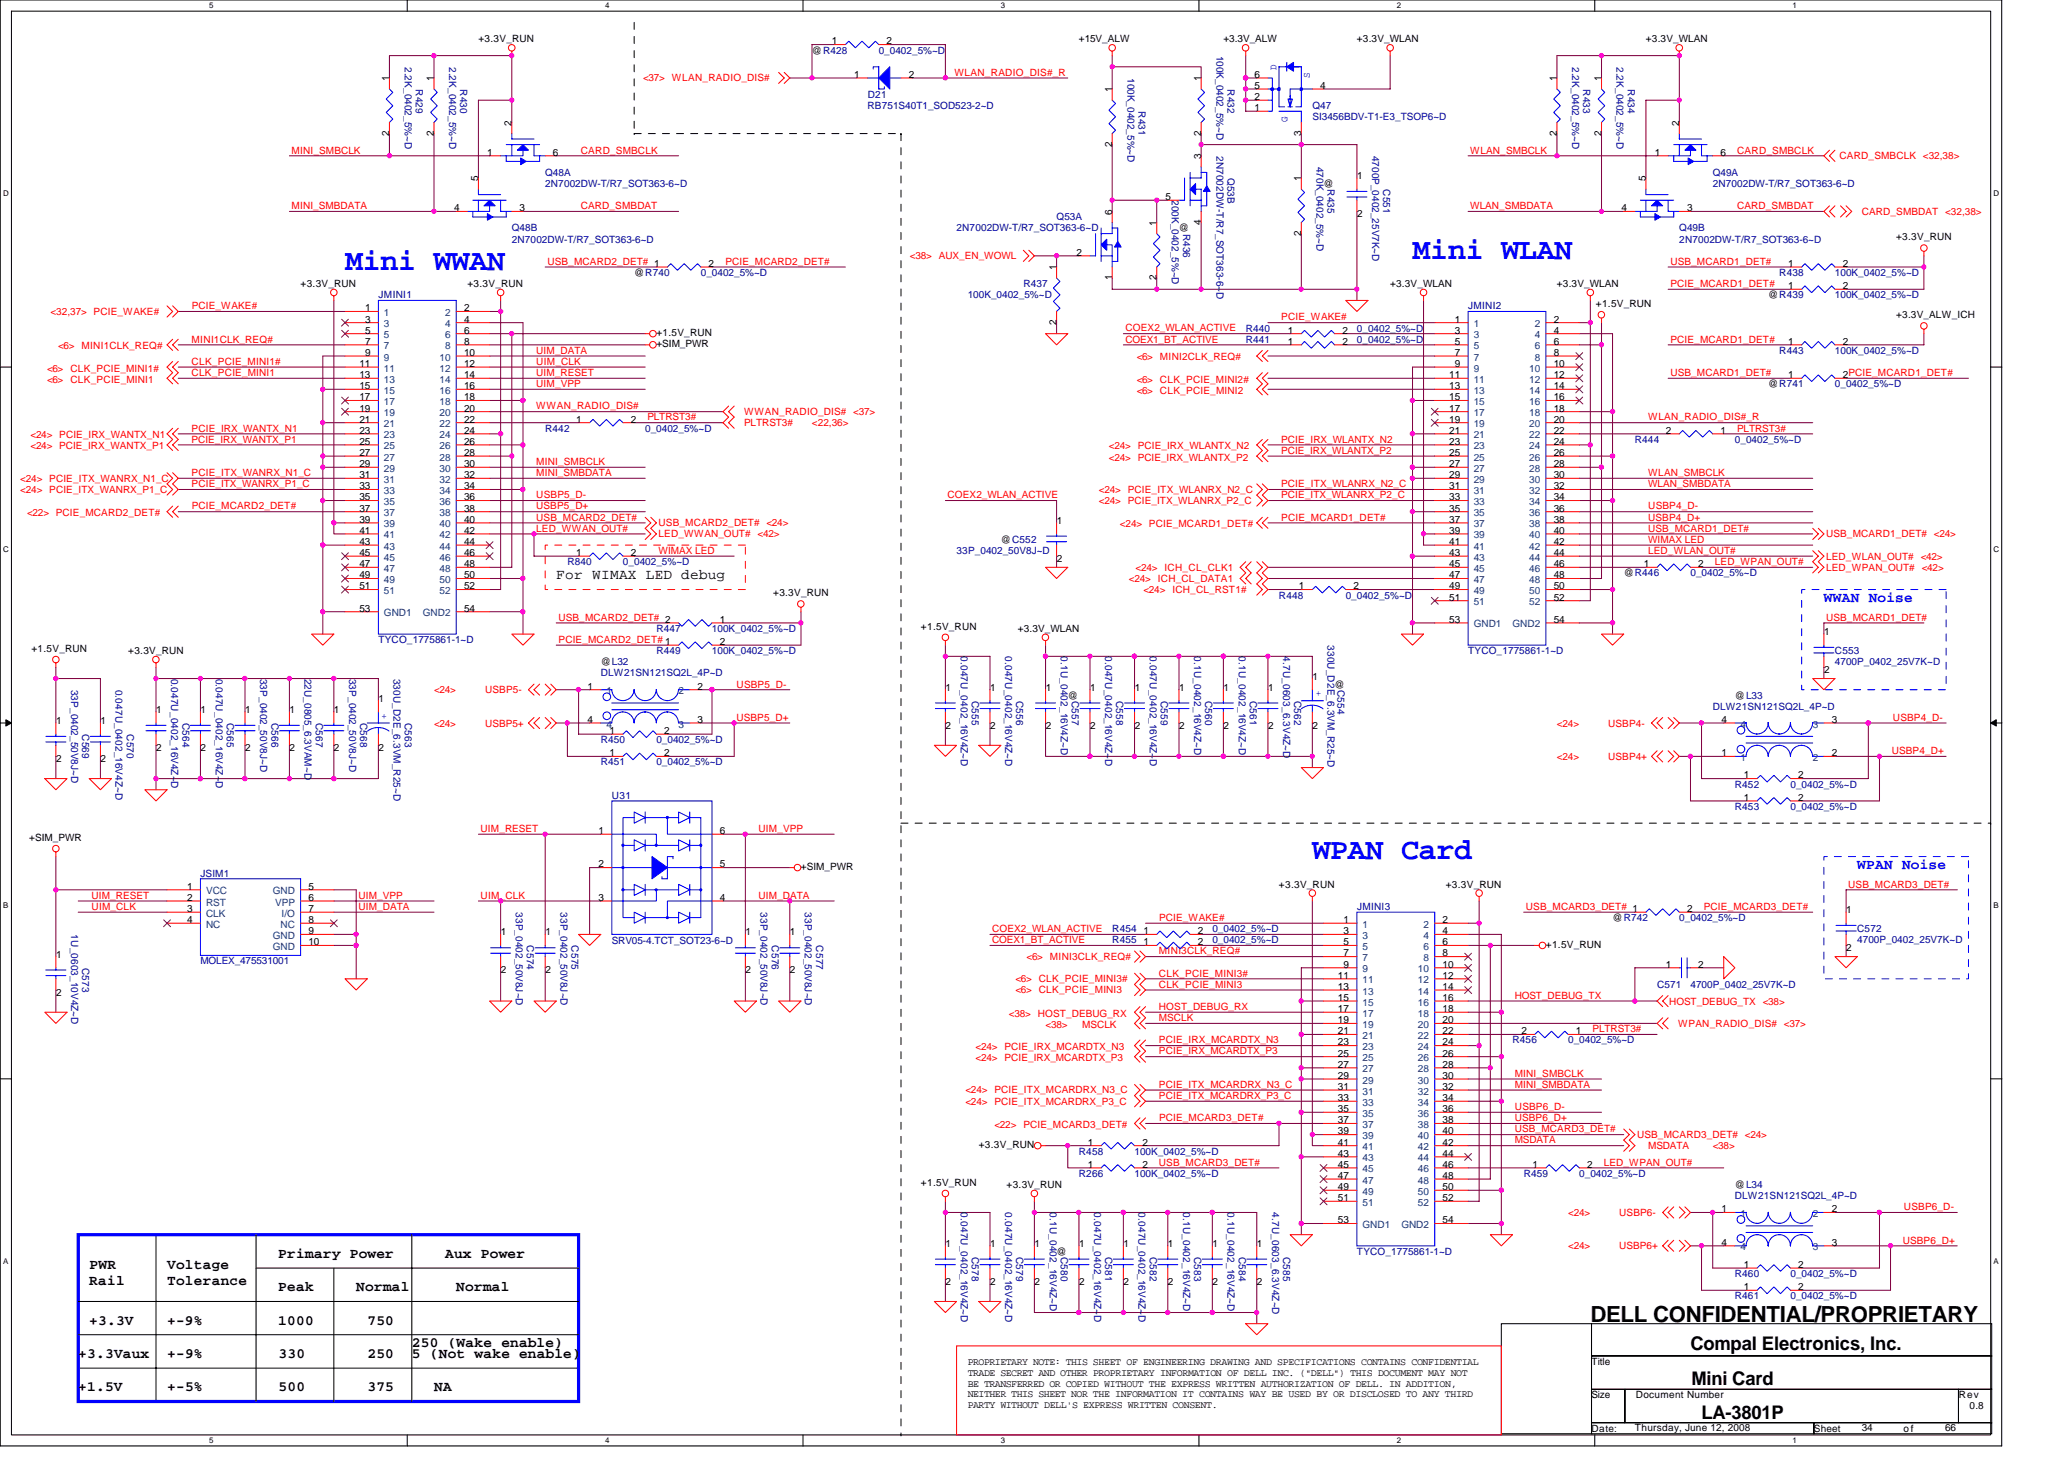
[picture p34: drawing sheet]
<svg xmlns="http://www.w3.org/2000/svg" width="297mm" height="210mm" viewBox="0 0 297 210" stroke-linecap="round" stroke-linejoin="round" font-family="sans-serif">
<defs><g id="words">
<g font-size="4.3" fill="#00f">
<text x="49.7" y="38.8">Mini WWAN</text>
<text x="203.3" y="37.2">Mini WLAN</text>
<text x="188.9" y="123.6">WPAN Card</text>
</g>
<text font-size="3.2" x="228.9" y="190.2">DELL CONFIDENTIAL/PROPRIETARY</text>
<g font-size="2.7">
<text x="243.3" y="194.2">Compal Electronics, Inc.</text>
<text x="243.4" y="199.2">Mini Card</text>
<text x="244.9" y="204.2">LA-3801P</text>
</g>
<g font-size="2.1">
<text x="80" y="83.3">For WIMAX LED debug</text>
<text x="12.8" y="184.9">Rail</text>
<text x="12.9" y="182.6">PWR</text>
<text x="24" y="182.6">Voltage</text>
<text x="24" y="184.9">Tolerance</text>
<text x="40" y="181">Primary Power</text>
<text x="40" y="185.8">Peak</text>
<text x="51.3" y="185.8">Normal</text>
<text x="64" y="181">Aux Power</text>
<text x="65.7" y="185.8">Normal</text>
<text x="12.8" y="190.6">+3.3V</text>
<text x="24" y="190.6">+-9%</text>
<text x="40" y="190.6">1000</text>
<text x="52.9" y="190.6">750</text>
<text x="11.3" y="195.4">+3.3Vaux</text>
<text x="24" y="195.4">+-9%</text>
<text x="40.1" y="195.4">330</text>
<text x="52.9" y="195.4">250</text>
<text x="59.3" y="193.8">250 (Wake enable)</text>
<text x="59.3" y="195.4">5 (Not wake enable)</text>
<text x="11.3" y="200.2">+1.5V</text>
<text x="24" y="200.2">+-5%</text>
<text x="40.1" y="200.2">500</text>
<text x="52.9" y="200.2">375</text>
<text x="62.5" y="200.2">NA</text>
</g>
<g font-size="2.1" fill="#00f">
<text x="262.5" y="86.6">WWAN Noise</text>
<text x="267.3" y="125">WPAN Noise</text>
</g>
<g font-size="1.4">
<text x="56" y="11.7" transform="rotate(-90 56 11.7)">1</text>
<text x="62.4" y="11.7" transform="rotate(-90 62.4 11.7)">1</text>
<text x="68.9" y="6.1">+3.3V_RUN</text>
<text x="116.9" y="7.7">@R428</text>
<text x="119.7" y="6.4">1</text>
<text x="122.9" y="11.2">1</text>
<text x="127.6" y="6.4">2</text>
<text x="130.8" y="11.2">2</text>
<text x="155.3" y="6.1">+15V_ALW</text>
<text x="172.8" y="11.7" transform="rotate(-90 172.8 11.7)">1</text>
<text x="176.1" y="6.1">+3.3V_ALW</text>
<text x="180.5" y="11.2">6</text>
<text x="195.3" y="6.1">+3.3V_WLAN</text>
<text x="224" y="11.7" transform="rotate(-90 224 11.7)">1</text>
<text x="230.5" y="11.7" transform="rotate(-90 230.5 11.7)">1</text>
<text x="236.9" y="6.1">+3.3V_WLAN</text>
<text x="160" y="13.3" transform="rotate(-90 160 13.3)">1</text>
<text x="180.5" y="14.4">2</text>
<text x="180.5" y="12.8">5</text>
<text x="180.5" y="16">1</text>
<text x="190" y="12.8">4</text>
<text x="56" y="19.5" transform="rotate(-90 56 19.5)">2</text>
<text x="62.4" y="19.5" transform="rotate(-90 62.4 19.5)">2</text>
<text x="70.1" y="22.4">1</text>
<text x="73.6" y="18.1" transform="rotate(-90 73.6 18.1)">2</text>
<text x="79.6" y="22.4">6</text>
<text x="160" y="21.1" transform="rotate(-90 160 21.1)">2</text>
<text x="172.8" y="22.9" transform="rotate(-90 172.8 22.9)">3</text>
<text x="172.8" y="19.5" transform="rotate(-90 172.8 19.5)">2</text>
<text x="187.3" y="19.5" transform="rotate(-90 187.3 19.5)">3</text>
<text x="224" y="19.5" transform="rotate(-90 224 19.5)">2</text>
<text x="230.5" y="19.5" transform="rotate(-90 230.5 19.5)">2</text>
<text x="238.1" y="22.4">1</text>
<text x="241.7" y="18.1" transform="rotate(-90 241.7 18.1)">2</text>
<text x="247.6" y="22.4">6</text>
<text x="68.8" y="26.1" transform="rotate(-90 68.8 26.1)">5</text>
<text x="167.7" y="28.8">5</text>
<text x="187.3" y="26.1" transform="rotate(-90 187.3 26.1)">1</text>
<text x="190.5" y="26.9">@</text>
<text x="195.3" y="25.8">1</text>
<text x="236.9" y="26.1" transform="rotate(-90 236.9 26.1)">5</text>
<text x="65.3" y="30.4">4</text>
<text x="74.8" y="30.4">3</text>
<text x="160" y="30.9" transform="rotate(-90 160 30.9)">6</text>
<text x="166.5" y="32.5" transform="rotate(-90 166.5 32.5)">1</text>
<text x="169.7" y="33.3">@</text>
<text x="172.8" y="32.3" transform="rotate(-90 172.8 32.3)">4</text>
<text x="187.3" y="33.9" transform="rotate(-90 187.3 33.9)">2</text>
<text x="195.3" y="31.2">2</text>
<text x="233.4" y="30.4">4</text>
<text x="242.8" y="30.4">3</text>
<text x="272.9" y="34.6">+3.3V_RUN</text>
<text x="43.3" y="41.3">+3.3V_RUN</text>
<text x="67.3" y="41.3">+3.3V_RUN</text>
<text x="91.3" y="39.7">@R740</text>
<text x="102" y="38.4">2</text>
<text x="152" y="38.9" transform="rotate(-90 152 38.9)">1</text>
<text x="154.9" y="36.8">2</text>
<text x="160" y="40.3" transform="rotate(-90 160 40.3)">1</text>
<text x="166.5" y="40.3" transform="rotate(-90 166.5 40.3)">2</text>
<text x="200.1" y="41.3">+3.3V_WLAN</text>
<text x="224.1" y="41.3">+3.3V_WLAN</text>
<text x="257.4" y="41.6">1</text>
<text x="257.4" y="38.4">1</text>
<text x="265.2" y="41.6">2</text>
<text x="265.2" y="38.4">2</text>
<text x="52.5" y="44.8">1</text>
<text x="52.5" y="46.4">3</text>
<text x="52.5" y="48">5</text>
<text x="66.8" y="44.8">2</text>
<text x="66.8" y="46.4">4</text>
<text x="66.8" y="48">6</text>
<text x="152" y="46.7" transform="rotate(-90 152 46.7)">2</text>
<text x="185.4" y="48">1</text>
<text x="193.2" y="48">2</text>
<text x="209.4" y="46.4">1</text>
<text x="209.4" y="48">3</text>
<text x="223.6" y="46.4">2</text>
<text x="223.6" y="48">4</text>
<text x="229.7" y="44.2">+1.5V_RUN</text>
<text x="254.5" y="42.9">@R439</text>
<text x="272.9" y="45.8">+3.3V_ALW_ICH</text>
<text x="51.7" y="52.8">11</text>
<text x="52.5" y="49.6">7</text>
<text x="52.5" y="51.2">9</text>
<text x="66.8" y="49.6">8</text>
<text x="66.8" y="51.2">10</text>
<text x="66.8" y="52.8">12</text>
<text x="94.5" y="48.3">+1.5V_RUN</text>
<text x="94.5" y="50">+SIM_PWR</text>
<text x="185.4" y="49.6">1</text>
<text x="193.2" y="49.6">2</text>
<text x="209.4" y="49.6">5</text>
<text x="209.4" y="51.2">7</text>
<text x="209.4" y="52.8">9</text>
<text x="223.6" y="49.6">6</text>
<text x="223.6" y="51.2">8</text>
<text x="223.6" y="52.8">10</text>
<text x="257.4" y="49.6">1</text>
<text x="265.2" y="49.6">2</text>
<text x="51.7" y="54.4">13</text>
<text x="51.7" y="56">15</text>
<text x="51.7" y="57.6">17</text>
<text x="51.7" y="59.2">19</text>
<text x="66.8" y="54.4">14</text>
<text x="66.8" y="56">16</text>
<text x="66.8" y="57.6">18</text>
<text x="66.8" y="59.2">20</text>
<text x="208.6" y="54.4">11</text>
<text x="208.6" y="56">13</text>
<text x="208.6" y="57.6">15</text>
<text x="208.6" y="59.2">17</text>
<text x="223.6" y="54.4">12</text>
<text x="223.6" y="56">14</text>
<text x="223.6" y="57.6">16</text>
<text x="223.6" y="59.2">18</text>
<text x="254.5" y="55.7">@R741</text>
<text x="257.4" y="54.4">1</text>
<text x="265.2" y="54.4">2PCIE_MCARD1_DET#</text>
<text x="51.7" y="60.8">21</text>
<text x="51.7" y="62.4">23</text>
<text x="51.7" y="64">25</text>
<text x="51.7" y="65.6">27</text>
<text x="66.8" y="60.8">22</text>
<text x="66.8" y="62.4">24</text>
<text x="66.8" y="64">26</text>
<text x="66.8" y="65.6">28</text>
<text x="82.9" y="60.8">1</text>
<text x="90.8" y="60.8">2</text>
<text x="208.6" y="60.8">19</text>
<text x="208.6" y="62.4">21</text>
<text x="208.6" y="64">23</text>
<text x="208.6" y="65.6">25</text>
<text x="223.6" y="60.8">20</text>
<text x="223.6" y="62.4">22</text>
<text x="223.6" y="64">24</text>
<text x="223.6" y="65.6">26</text>
<text x="239.8" y="62.4">2</text>
<text x="247.6" y="62.4">1</text>
<text x="51.7" y="67.2">29</text>
<text x="51.7" y="68.8">31</text>
<text x="51.7" y="70.4">33</text>
<text x="51.7" y="72">35</text>
<text x="66.8" y="67.2">30</text>
<text x="66.8" y="68.8">32</text>
<text x="66.8" y="70.4">34</text>
<text x="66.8" y="72">36</text>
<text x="208.6" y="67.2">27</text>
<text x="208.6" y="68.8">29</text>
<text x="208.6" y="70.4">31</text>
<text x="208.6" y="72">33</text>
<text x="223.6" y="67.2">28</text>
<text x="223.6" y="68.8">30</text>
<text x="223.6" y="70.4">32</text>
<text x="223.6" y="72">34</text>
<text x="51.7" y="73.6">37</text>
<text x="51.7" y="75.2">39</text>
<text x="51.7" y="76.8">41</text>
<text x="66.8" y="73.6">38</text>
<text x="66.8" y="75.2">40</text>
<text x="66.8" y="76.8">42</text>
<text x="152.1" y="75.4">1</text>
<text x="208.6" y="73.6">35</text>
<text x="208.6" y="75.2">37</text>
<text x="208.6" y="76.8">39</text>
<text x="223.6" y="73.6">36</text>
<text x="223.6" y="75.2">38</text>
<text x="223.6" y="76.8">40</text>
<text x="51.7" y="78.4">43</text>
<text x="51.7" y="80">45</text>
<text x="51.7" y="81.6">47</text>
<text x="51.7" y="83.2">49</text>
<text x="66.8" y="78.4">44</text>
<text x="66.8" y="80">46</text>
<text x="66.8" y="81.6">48</text>
<text x="66.8" y="83.2">50</text>
<text x="82.9" y="80">1</text>
<text x="90.8" y="80">2</text>
<text x="144.1" y="78.1">@C552</text>
<text x="152.1" y="80.8">2</text>
<text x="208.6" y="78.4">41</text>
<text x="208.6" y="80">43</text>
<text x="208.6" y="81.6">45</text>
<text x="208.6" y="83.2">47</text>
<text x="223.6" y="78.4">42</text>
<text x="223.6" y="80">44</text>
<text x="223.6" y="81.6">46</text>
<text x="223.6" y="83.2">48</text>
<text x="233.7" y="82.9">@R446</text>
<text x="236.6" y="81.6">1</text>
<text x="244.4" y="81.6">2</text>
<text x="51.7" y="84.8">51</text>
<text x="51.7" y="88">53</text>
<text x="66.8" y="84.8">52</text>
<text x="66.8" y="88">54</text>
<text x="103.6" y="89.6">1</text>
<text x="111.3" y="85.8">+3.3V_RUN</text>
<text x="186.9" y="84.8">1</text>
<text x="194.8" y="84.8">2</text>
<text x="208.6" y="84.8">49</text>
<text x="208.6" y="86.4">51</text>
<text x="208.6" y="89.6">53</text>
<text x="223.6" y="84.8">50</text>
<text x="223.6" y="86.4">52</text>
<text x="223.6" y="89.6">54</text>
<text x="4.5" y="93.8">+1.5V_RUN</text>
<text x="18.5" y="94.1">+3.3V_RUN</text>
<text x="86.5" y="95.7">@L32</text>
<text x="103.6" y="92.8">2</text>
<text x="132.5" y="90.6">+1.5V_RUN</text>
<text x="146.5" y="90.9">+3.3V_WLAN</text>
<text x="262.5" y="91.4">1</text>
<text x="54.5" y="101">1</text>
<text x="84.5" y="99.2">1</text>
<text x="100.4" y="99.2">2</text>
<text x="136.1" y="99.4">1</text>
<text x="142.5" y="99.4">1</text>
<text x="150.5" y="99.4">1</text>
<text x="153.7" y="100.5">@</text>
<text x="156.9" y="99.4">1</text>
<text x="163.3" y="99.4">1</text>
<text x="169.7" y="99.4">1</text>
<text x="176.1" y="99.4">1</text>
<text x="182.5" y="99.4">1</text>
<text x="188.9" y="97.8">1</text>
<text x="192.1" y="98.9">@</text>
<text x="249.7" y="100.5">@L33</text>
<text x="262.5" y="96.8">2</text>
<text x="8.1" y="104.2">1</text>
<text x="14.5" y="104.2">1</text>
<text x="22.5" y="102.6">1</text>
<text x="28.9" y="102.6">1</text>
<text x="35.3" y="102.6">1</text>
<text x="41.7" y="102.6">1</text>
<text x="48.1" y="102.6">1</text>
<text x="84.5" y="104">4</text>
<text x="87.7" y="105.6">1</text>
<text x="95.6" y="105.6">2</text>
<text x="100.4" y="104">3</text>
<text x="136.1" y="104.8">2</text>
<text x="142.5" y="104.8">2</text>
<text x="150.5" y="104.8">2</text>
<text x="156.9" y="104.8">2</text>
<text x="163.3" y="104.8">2</text>
<text x="169.7" y="104.8">2</text>
<text x="176.1" y="104.8">2</text>
<text x="182.5" y="104.8">2</text>
<text x="188.9" y="104.8">2</text>
<text x="247.8" y="104">4</text>
<text x="263.6" y="104">3</text>
<text x="8.1" y="109.6">2</text>
<text x="14.5" y="109.6">2</text>
<text x="22.5" y="108">2</text>
<text x="28.9" y="108">2</text>
<text x="35.3" y="108">2</text>
<text x="41.7" y="108">2</text>
<text x="48.1" y="108">2</text>
<text x="54.5" y="108">2</text>
<text x="87.7" y="108.8">1</text>
<text x="95.6" y="108.8">2</text>
<text x="247.8" y="108.8">1</text>
<text x="250.9" y="112">1</text>
<text x="258.8" y="112">2</text>
<text x="263.6" y="108.8">2</text>
<text x="86.1" y="120">1</text>
<text x="103.6" y="120">6</text>
<text x="250.9" y="115.2">1</text>
<text x="258.8" y="115.2">2</text>
<text x="4.2" y="121">+SIM_PWR</text>
<text x="86.1" y="124.8">2</text>
<text x="103.6" y="124.8">5</text>
<text x="115.3" y="125.2">+SIM_PWR</text>
<text x="26.9" y="128">1</text>
<text x="26.9" y="129.6">2</text>
<text x="26.9" y="131.2">3</text>
<text x="44.4" y="129.6">6</text>
<text x="44.4" y="131.2">7</text>
<text x="44.4" y="128">5</text>
<text x="86.1" y="129.6">3</text>
<text x="103.6" y="129.6">4</text>
<text x="184.1" y="127.7">+3.3V_RUN</text>
<text x="208.1" y="127.7">+3.3V_RUN</text>
<text x="242.8" y="131.2">2</text>
<text x="265.7" y="131.4">1</text>
<text x="8.1" y="137.8">1</text>
<text x="26.9" y="132.8">4</text>
<text x="44.4" y="132.8">8</text>
<text x="44.4" y="134.4">9</text>
<text x="44.4" y="136">10</text>
<text x="72.1" y="134.6">1</text>
<text x="78.5" y="134.6">1</text>
<text x="107.3" y="134.6">1</text>
<text x="113.7" y="134.6">1</text>
<text x="164.5" y="134.4">1</text>
<text x="164.5" y="136">1</text>
<text x="172.4" y="134.4">2</text>
<text x="172.4" y="136">2</text>
<text x="193.4" y="132.8">1</text>
<text x="193.4" y="134.4">3</text>
<text x="193.4" y="136">5</text>
<text x="193.4" y="137.6">7</text>
<text x="207.6" y="132.8">2</text>
<text x="207.6" y="134.4">4</text>
<text x="207.6" y="136">6</text>
<text x="207.6" y="137.6">8</text>
<text x="222.5" y="136.4">+1.5V_RUN</text>
<text x="232.1" y="132.5">@R742</text>
<text x="265.7" y="136.8">2</text>
<text x="8.1" y="143.2">2</text>
<text x="72.1" y="140">2</text>
<text x="78.5" y="140">2</text>
<text x="107.3" y="140">2</text>
<text x="113.7" y="140">2</text>
<text x="192.5" y="140.8">11</text>
<text x="192.5" y="142.4">13</text>
<text x="192.5" y="144">15</text>
<text x="193.4" y="139.2">9</text>
<text x="207.6" y="139.2">10</text>
<text x="207.6" y="140.8">12</text>
<text x="207.6" y="142.4">14</text>
<text x="207.6" y="144">16</text>
<text x="239.8" y="139.2">1</text>
<text x="244.4" y="139.2">2</text>
<text x="192.5" y="145.6">17</text>
<text x="192.5" y="147.2">19</text>
<text x="192.5" y="148.8">21</text>
<text x="207.6" y="145.6">18</text>
<text x="207.6" y="147.2">20</text>
<text x="207.6" y="148.8">22</text>
<text x="218.9" y="148.8">2</text>
<text x="226.8" y="148.8">1</text>
<text x="192.5" y="150.4">23</text>
<text x="192.5" y="152">25</text>
<text x="192.5" y="153.6">27</text>
<text x="192.5" y="155.2">29</text>
<text x="207.6" y="150.4">24</text>
<text x="207.6" y="152">26</text>
<text x="207.6" y="153.6">28</text>
<text x="207.6" y="155.2">30</text>
<text x="192.5" y="156.8">31</text>
<text x="192.5" y="158.4">33</text>
<text x="192.5" y="160">35</text>
<text x="192.5" y="161.6">37</text>
<text x="207.6" y="156.8">32</text>
<text x="207.6" y="158.4">34</text>
<text x="207.6" y="160">36</text>
<text x="207.6" y="161.6">38</text>
<text x="140.9" y="165.2">+3.3V_RUN</text>
<text x="156.5" y="164.8">1</text>
<text x="156.5" y="168">1</text>
<text x="164.4" y="164.8">2</text>
<text x="164.4" y="168">2</text>
<text x="192.5" y="163.2">39</text>
<text x="192.5" y="164.8">41</text>
<text x="192.5" y="166.4">43</text>
<text x="192.5" y="168">45</text>
<text x="207.6" y="163.2">40</text>
<text x="207.6" y="164.8">42</text>
<text x="207.6" y="166.4">44</text>
<text x="207.6" y="168">46</text>
<text x="220.6" y="168">1</text>
<text x="228.4" y="168">2</text>
<text x="132.5" y="170.6">+1.5V_RUN</text>
<text x="144.9" y="170.9">+3.3V_RUN</text>
<text x="192.5" y="169.6">47</text>
<text x="192.5" y="171.2">49</text>
<text x="192.5" y="172.8">51</text>
<text x="207.6" y="169.6">48</text>
<text x="207.6" y="171.2">50</text>
<text x="207.6" y="172.8">52</text>
<text x="249.7" y="170.9">@L34</text>
<text x="136.1" y="179.4">1</text>
<text x="142.5" y="179.4">1</text>
<text x="148.9" y="179.4">1</text>
<text x="155.3" y="179.4">1</text>
<text x="161.7" y="179.4">1</text>
<text x="168.1" y="179.4">1</text>
<text x="174.5" y="179.4">1</text>
<text x="180.9" y="179.4">1</text>
<text x="192.5" y="176">53</text>
<text x="207.6" y="176">54</text>
<text x="247.8" y="174.4">1</text>
<text x="247.8" y="179.2">4</text>
<text x="263.6" y="179.2">3</text>
<text x="263.6" y="174.4">2</text>
<text x="136.1" y="184.8">2</text>
<text x="142.5" y="184.8">2</text>
<text x="148.9" y="184.8">2</text>
<text x="152.1" y="180.5">@</text>
<text x="155.3" y="184.8">2</text>
<text x="161.7" y="184.8">2</text>
<text x="168.1" y="184.8">2</text>
<text x="174.5" y="184.8">2</text>
<text x="180.9" y="184.8">2</text>
<text x="250.9" y="185.6">1</text>
<text x="250.9" y="182.4">1</text>
<text x="258.8" y="185.6">2</text>
<text x="258.8" y="182.4">2</text>
<text x="139.3" y="196.4">PROPRIETARY NOTE: THIS SHEET OF ENGINEERING DRAWING AND SPECIFICATIONS CONTAINS CONFIDENTIAL</text>
<text x="139.3" y="197.9">TRADE SECRET AND OTHER PROPRIETARY INFORMATION OF DELL INC. (&quot;DELL&quot;) THIS DOCUMENT MAY NOT</text>
<text x="229" y="196.4">Title</text>
<text x="139.3" y="199.5">BE TRANSFERRED OR COPIED WITHOUT THE EXPRESS WRITTEN AUTHORIZATION OF DELL. IN ADDITION,</text>
<text x="139.3" y="201">NEITHER THIS SHEET NOR THE INFORMATION IT CONTAINS WAY BE USED BY OR DISCLOSED TO ANY THIRD</text>
<text x="139.3" y="202.6">PARTY WITHOUT DELL'S EXPRESS WRITTEN CONSENT.</text>
<text x="229" y="201.2">Size</text>
<text x="235.4" y="201.2">Document Number</text>
<text x="281.9" y="201.2">Rev</text>
<text x="283.4" y="202.8">0.8</text>
<text x="229" y="206">Date:</text>
<text x="235.3" y="205.8">Thursday, June 12, 2008</text>
<text x="261" y="206">Sheet</text>
<text x="267.9" y="205.8">34</text>
<text x="274" y="206">of</text>
<text x="279.9" y="205.8">66</text>
</g>
<g font-size="1.4" fill="#000080">
<text x="58.2" y="9.6" transform="rotate(90 58.2 9.6)">2.2K_0402_5%~D</text>
<text x="64.6" y="9.6" transform="rotate(90 64.6 9.6)">2.2K_0402_5%~D</text>
<text x="126.5" y="7.7">0_0402_5%~D</text>
<text x="162.3" y="11.2" transform="rotate(90 162.3 11.2)">100K_0402_5%~D</text>
<text x="175.1" y="8" transform="rotate(90 175.1 8)">100K_0402_5%~D</text>
<text x="226.3" y="9.6" transform="rotate(90 226.3 9.6)">2.2K_0402_5%~D</text>
<text x="232.7" y="9.6" transform="rotate(90 232.7 9.6)">2.2K_0402_5%~D</text>
<text x="59.8" y="12.8" transform="rotate(90 59.8 12.8)">R429</text>
<text x="66.2" y="12.8" transform="rotate(90 66.2 12.8)">R430</text>
<text x="124.9" y="15.7">RB751S40T1_SOD523-2~D</text>
<text x="124.9" y="14.1">D21</text>
<text x="163.8" y="16" transform="rotate(90 163.8 16)">R431</text>
<text x="176.7" y="12.8" transform="rotate(90 176.7 12.8)">R432</text>
<text x="188.9" y="15.7">Q47</text>
<text x="188.9" y="17.3">SI3456BDV-T1-E3_TSOP6~D</text>
<text x="227.9" y="12.8" transform="rotate(90 227.9 12.8)">R433</text>
<text x="234.3" y="12.8" transform="rotate(90 234.3 12.8)">R434</text>
<text x="175.1" y="22.4" transform="rotate(90 175.1 22.4)">2N7002DW-T/R7_SOT363-6~D</text>
<text x="197.5" y="22.4" transform="rotate(90 197.5 22.4)">4700P_0402_25V7K~D</text>
<text x="78.5" y="25.3">Q48A</text>
<text x="78.5" y="26.9">2N7002DW-T/R7_SOT363-6~D</text>
<text x="168.7" y="28.8" transform="rotate(90 168.7 28.8)">200K_0402_5%~D</text>
<text x="176.7" y="25.6" transform="rotate(90 176.7 25.6)">Q53B</text>
<text x="189.5" y="24" transform="rotate(90 189.5 24)">470K_0402_5%~D</text>
<text x="191.1" y="27.2" transform="rotate(90 191.1 27.2)">R435</text>
<text x="199.1" y="27.2" transform="rotate(90 199.1 27.2)">C551</text>
<text x="246.5" y="25.3">Q49A</text>
<text x="246.5" y="26.9">2N7002DW-T/R7_SOT363-6~D</text>
<text x="73.7" y="33.3">Q48B</text>
<text x="73.7" y="34.9">2N7002DW-T/R7_SOT363-6~D</text>
<text x="137.7" y="33.3">2N7002DW-T/R7_SOT363-6~D</text>
<text x="152.1" y="31.7">Q53A</text>
<text x="170.3" y="33.6" transform="rotate(90 170.3 33.6)">R436</text>
<text x="241.7" y="33.3">Q49B</text>
<text x="241.7" y="34.9">2N7002DW-T/R7_SOT363-6~D</text>
<text x="100.9" y="39.7">0_0402_5%~D</text>
<text x="147.3" y="41.3">R437</text>
<text x="256.1" y="39.7">R438</text>
<text x="264.1" y="39.7">100K_0402_5%~D</text>
<text x="54.5" y="42.9">JMINI1</text>
<text x="139.3" y="42.9">100K_0402_5%~D</text>
<text x="179.3" y="47.7">R440</text>
<text x="195.3" y="47.7">0_0402_5%~D</text>
<text x="211.3" y="44.5">JMINI2</text>
<text x="264.1" y="42.9">100K_0402_5%~D</text>
<text x="179.3" y="49.3">R441</text>
<text x="195.3" y="49.3">0_0402_5%~D</text>
<text x="256.1" y="50.9">R443</text>
<text x="264.1" y="50.9">100K_0402_5%~D</text>
<text x="264.1" y="55.7">0_0402_5%~D</text>
<text x="78.5" y="62.1">R442</text>
<text x="92.9" y="62.1">0_0402_5%~D</text>
<text x="235.3" y="63.7">R444</text>
<text x="249.7" y="63.7">0_0402_5%~D</text>
<text x="81.7" y="81.3">R840</text>
<text x="89.7" y="81.3">0_0402_5%~D</text>
<text x="137.7" y="79.7">33P_0402_50V8J~D</text>
<text x="243.3" y="82.9">0_0402_5%~D</text>
<text x="184.1" y="86.1">R448</text>
<text x="193.7" y="86.1">0_0402_5%~D</text>
<text x="54.5" y="92.5">TYCO_1775861-1~D</text>
<text x="94.5" y="94.1">R449</text>
<text x="94.5" y="90.9">R447</text>
<text x="102.5" y="94.1">100K_0402_5%~D</text>
<text x="102.5" y="90.9">100K_0402_5%~D</text>
<text x="138.3" y="94.4" transform="rotate(90 138.3 94.4)">0.047U_0402_16V4Z~D</text>
<text x="144.6" y="94.4" transform="rotate(90 144.6 94.4)">0.047U_0402_16V4Z~D</text>
<text x="152.7" y="94.4" transform="rotate(90 152.7 94.4)">0.1U_0402_16V4Z~D</text>
<text x="159.1" y="94.4" transform="rotate(90 159.1 94.4)">0.047U_0402_16V4Z~D</text>
<text x="165.5" y="94.4" transform="rotate(90 165.5 94.4)">0.047U_0402_16V4Z~D</text>
<text x="171.8" y="94.4" transform="rotate(90 171.8 94.4)">0.1U_0402_16V4Z~D</text>
<text x="178.3" y="94.4" transform="rotate(90 178.3 94.4)">0.1U_0402_16V4Z~D</text>
<text x="184.7" y="94.4" transform="rotate(90 184.7 94.4)">4.7U_0603_6.3V4Z~D</text>
<text x="191.1" y="92.8" transform="rotate(90 191.1 92.8)">330U_D2E_6.3VM_R25~D</text>
<text x="211.3" y="94.1">TYCO_1775861-1~D</text>
<text x="264.1" y="94.1">C553</text>
<text x="264.1" y="95.7">4700P_0402_25V7K~D</text>
<text x="10.2" y="99.2" transform="rotate(90 10.2 99.2)">33P_0402_50V8J~D</text>
<text x="16.6" y="99.2" transform="rotate(90 16.6 99.2)">0.047U_0402_16V4Z~D</text>
<text x="24.6" y="97.6" transform="rotate(90 24.6 97.6)">0.047U_0402_16V4Z~D</text>
<text x="31" y="97.6" transform="rotate(90 31 97.6)">0.047U_0402_16V4Z~D</text>
<text x="37.4" y="97.6" transform="rotate(90 37.4 97.6)">33P_0402_50V8J~D</text>
<text x="43.8" y="97.6" transform="rotate(90 43.8 97.6)">22U_0805_6.3VAM~D</text>
<text x="50.2" y="97.6" transform="rotate(90 50.2 97.6)">33P_0402_50V8J~D</text>
<text x="56.6" y="97.6" transform="rotate(90 56.6 97.6)">330U_D2E_6.3VM_R25~D</text>
<text x="86.5" y="97.3">DLW21SN121SQ2L_4P~D</text>
<text x="139.8" y="100.8" transform="rotate(90 139.8 100.8)">C555</text>
<text x="146.3" y="100.8" transform="rotate(90 146.3 100.8)">C556</text>
<text x="154.3" y="100.8" transform="rotate(90 154.3 100.8)">C557</text>
<text x="160.7" y="100.8" transform="rotate(90 160.7 100.8)">C558</text>
<text x="167.1" y="100.8" transform="rotate(90 167.1 100.8)">C559</text>
<text x="173.5" y="100.8" transform="rotate(90 173.5 100.8)">C560</text>
<text x="179.8" y="100.8" transform="rotate(90 179.8 100.8)">C561</text>
<text x="186.3" y="100.8" transform="rotate(90 186.3 100.8)">C562</text>
<text x="192.5" y="99.2" transform="rotate(90 192.5 99.2)">C554</text>
<text x="11.8" y="105.6" transform="rotate(90 11.8 105.6)">C569</text>
<text x="18.2" y="105.6" transform="rotate(90 18.2 105.6)">C570</text>
<text x="26.2" y="104" transform="rotate(90 26.2 104)">C564</text>
<text x="32.6" y="104" transform="rotate(90 32.6 104)">C565</text>
<text x="39" y="104" transform="rotate(90 39 104)">C566</text>
<text x="45.4" y="104" transform="rotate(90 45.4 104)">C567</text>
<text x="51.8" y="104" transform="rotate(90 51.8 104)">C568</text>
<text x="58.2" y="104" transform="rotate(90 58.2 104)">C563</text>
<text x="86.5" y="106.9">R450</text>
<text x="94.5" y="106.9">0_0402_5%~D</text>
<text x="246.5" y="102.1">DLW21SN121SQ2L_4P~D</text>
<text x="86.5" y="110.1">R451</text>
<text x="94.5" y="110.1">0_0402_5%~D</text>
<text x="249.7" y="113.3">R452</text>
<text x="257.7" y="113.3">0_0402_5%~D</text>
<text x="88.1" y="114.9">U31</text>
<text x="249.7" y="116.5">R453</text>
<text x="257.7" y="116.5">0_0402_5%~D</text>
<text x="28.8" y="126.1">JSIM1</text>
<text x="74.2" y="131.2" transform="rotate(90 74.2 131.2)">33P_0402_50V8J~D</text>
<text x="80.6" y="131.2" transform="rotate(90 80.6 131.2)">33P_0402_50V8J~D</text>
<text x="109.4" y="131.2" transform="rotate(90 109.4 131.2)">33P_0402_50V8J~D</text>
<text x="115.8" y="131.2" transform="rotate(90 115.8 131.2)">33P_0402_50V8J~D</text>
<text x="195.3" y="130.9">JMINI3</text>
<text x="10.2" y="134.4" transform="rotate(90 10.2 134.4)">1U_0603_10V4Z~D</text>
<text x="75.8" y="136" transform="rotate(90 75.8 136)">C574</text>
<text x="82.3" y="136" transform="rotate(90 82.3 136)">C575</text>
<text x="88.1" y="135.9">SRV05-4.TCT_SOT23-6~D</text>
<text x="111.1" y="136" transform="rotate(90 111.1 136)">C576</text>
<text x="117.5" y="136" transform="rotate(90 117.5 136)">C577</text>
<text x="160.1" y="134.1">R454</text>
<text x="160.1" y="135.7">R455</text>
<text x="174.5" y="134.1">0_0402_5%~D</text>
<text x="174.5" y="135.7">0_0402_5%~D</text>
<text x="241.7" y="132.5">0_0402_5%~D</text>
<text x="267.3" y="134.1">C572</text>
<text x="267.3" y="135.7">4700P_0402_25V7K~D</text>
<text x="11.8" y="139.2" transform="rotate(90 11.8 139.2)">C573</text>
<text x="28.8" y="138.7">MOLEX_475531001</text>
<text x="238.5" y="142.1">C571</text>
<text x="243.3" y="142.1">4700P_0402_25V7K~D</text>
<text x="217.7" y="150.1">R456</text>
<text x="225.7" y="150.1">0_0402_5%~D</text>
<text x="155.3" y="166.1">R458</text>
<text x="163.3" y="166.1">100K_0402_5%~D</text>
<text x="155.3" y="169.3">R266</text>
<text x="163.3" y="169.3">100K_0402_5%~D</text>
<text x="219.3" y="169.3">R459</text>
<text x="227.3" y="169.3">0_0402_5%~D</text>
<text x="249.7" y="172.5">DLW21SN121SQ2L_4P~D</text>
<text x="138.3" y="174.4" transform="rotate(90 138.3 174.4)">0.047U_0402_16V4Z~D</text>
<text x="144.6" y="174.4" transform="rotate(90 144.6 174.4)">0.047U_0402_16V4Z~D</text>
<text x="151.1" y="174.4" transform="rotate(90 151.1 174.4)">0.1U_0402_16V4Z~D</text>
<text x="157.5" y="174.4" transform="rotate(90 157.5 174.4)">0.047U_0402_16V4Z~D</text>
<text x="163.8" y="174.4" transform="rotate(90 163.8 174.4)">0.047U_0402_16V4Z~D</text>
<text x="170.3" y="174.4" transform="rotate(90 170.3 174.4)">0.1U_0402_16V4Z~D</text>
<text x="176.7" y="174.4" transform="rotate(90 176.7 174.4)">0.1U_0402_16V4Z~D</text>
<text x="183.1" y="174.4" transform="rotate(90 183.1 174.4)">4.7U_0603_6.3V4Z~D</text>
<text x="139.8" y="180.8" transform="rotate(90 139.8 180.8)">C578</text>
<text x="146.3" y="180.8" transform="rotate(90 146.3 180.8)">C579</text>
<text x="152.7" y="180.8" transform="rotate(90 152.7 180.8)">C580</text>
<text x="159.1" y="180.8" transform="rotate(90 159.1 180.8)">C581</text>
<text x="165.5" y="180.8" transform="rotate(90 165.5 180.8)">C582</text>
<text x="171.8" y="180.8" transform="rotate(90 171.8 180.8)">C583</text>
<text x="178.3" y="180.8" transform="rotate(90 178.3 180.8)">C584</text>
<text x="184.7" y="180.8" transform="rotate(90 184.7 180.8)">C585</text>
<text x="195.3" y="180.5">TYCO_1775861-1~D</text>
<text x="249.7" y="183.7">R460</text>
<text x="257.7" y="183.7">0_0402_5%~D</text>
<text x="249.7" y="186.9">R461</text>
<text x="257.7" y="186.9">0_0402_5%~D</text>
</g>
<g font-size="1.4" fill="#f00">
<text x="92.5" y="11.7">&lt;37&gt; WLAN_RADIO_DIS#</text>
<text x="137.3" y="10.9">WLAN_RADIO_DIS#_R</text>
<text x="42" y="22.1">MINI_SMBCLK</text>
<text x="83.6" y="22.1">CARD_SMBCLK</text>
<text x="211.6" y="22.1">WLAN_SMBCLK</text>
<text x="250" y="22.1">CARD_SMBCLK</text>
<text x="264.7" y="22.9">CARD_SMBCLK &lt;32,38&gt;</text>
<text x="42" y="30.1">MINI_SMBDATA</text>
<text x="83.6" y="30.1">CARD_SMBDAT</text>
<text x="211.6" y="30.1">WLAN_SMBDATA</text>
<text x="250" y="30.1">CARD_SMBDAT</text>
<text x="267.9" y="30.9">CARD_SMBDAT &lt;32,38&gt;</text>
<text x="78.8" y="38.1">USB_MCARD2_DET# 1</text>
<text x="104.4" y="38.1">PCIE_MCARD2_DET#</text>
<text x="130.9" y="37.3">&lt;38&gt; AUX_EN_WOWL</text>
<text x="240.4" y="38.1">USB_MCARD1_DET#</text>
<text x="240.4" y="41.3">PCIE_MCARD1_DET#</text>
<text x="7.3" y="45.3">&lt;32,37&gt; PCIE_WAKE#</text>
<text x="27.6" y="44.5">PCIE_WAKE#</text>
<text x="162" y="47.7">COEX2_WLAN_ACTIVE</text>
<text x="184.4" y="46.1">PCIE_WAKE#</text>
<text x="6.8" y="53.5">&lt;6&gt; CLK_PCIE_MINI1#</text>
<text x="8.4" y="50.3">&lt;6&gt; MINI1CLK_REQ#</text>
<text x="27.6" y="52.5">CLK_PCIE_MINI1#</text>
<text x="27.6" y="49.3">MINI1CLK_REQ#</text>
<text x="77.2" y="50.9">UIM_DATA</text>
<text x="77.2" y="52.5">UIM_CLK</text>
<text x="162" y="49.3">COEX1_BT_ACTIVE</text>
<text x="163.6" y="51.9">&lt;6&gt; MINI2CLK_REQ#</text>
<text x="240.4" y="49.3">PCIE_MCARD1_DET#</text>
<text x="6.8" y="55.1">&lt;6&gt; CLK_PCIE_MINI1</text>
<text x="27.6" y="54.1">CLK_PCIE_MINI1</text>
<text x="77.2" y="58.9">WWAN_RADIO_DIS#</text>
<text x="77.2" y="54.1">UIM_RESET</text>
<text x="77.2" y="55.7">UIM_VPP</text>
<text x="107.1" y="59.7">WWAN_RADIO_DIS# &lt;37&gt;</text>
<text x="163.6" y="55.1">&lt;6&gt; CLK_PCIE_MINI2#</text>
<text x="163.6" y="56.7">&lt;6&gt; CLK_PCIE_MINI2</text>
<text x="240.4" y="54.1">USB_MCARD1_DET#</text>
<text x="4.4" y="63.1">&lt;24&gt; PCIE_IRX_WANTX_N1</text>
<text x="4.4" y="64.7">&lt;24&gt; PCIE_IRX_WANTX_P1</text>
<text x="27.6" y="62.1">PCIE_IRX_WANTX_N1</text>
<text x="27.6" y="63.7">PCIE_IRX_WANTX_P1</text>
<text x="93.2" y="60.5">PLTRST3#</text>
<text x="107.1" y="61.3">PLTRST3#</text>
<text x="116.9" y="61.3">&lt;22,36&gt;</text>
<text x="159.6" y="64.7">&lt;24&gt; PCIE_IRX_WLANTX_N2</text>
<text x="184.4" y="65.3">PCIE_IRX_WLANTX_P2</text>
<text x="184.4" y="63.7">PCIE_IRX_WLANTX_N2</text>
<text x="237.2" y="60.5">WLAN_RADIO_DIS#_R</text>
<text x="250" y="62.1">PLTRST3#</text>
<text x="2.9" y="69.3">&lt;24&gt; PCIE_ITX_WANRX_N1_C</text>
<text x="2.9" y="70.9">&lt;24&gt; PCIE_ITX_WANRX_P1_C</text>
<text x="27.6" y="68.5">PCIE_ITX_WANRX_N1_C</text>
<text x="27.6" y="70.1">PCIE_ITX_WANRX_P1_C</text>
<text x="77.2" y="71.7">USBP5_D-</text>
<text x="77.2" y="66.9">MINI_SMBCLK</text>
<text x="77.2" y="68.5">MINI_SMBDATA</text>
<text x="136.4" y="71.7">COEX2_WLAN_ACTIVE</text>
<text x="158.2" y="70.9">&lt;24&gt; PCIE_ITX_WLANRX_N2_C</text>
<text x="159.6" y="66.3">&lt;24&gt; PCIE_IRX_WLANTX_P2</text>
<text x="184.4" y="70.1">PCIE_ITX_WLANRX_N2_C</text>
<text x="184.4" y="71.7">PCIE_ITX_WLANRX_P2_C</text>
<text x="237.2" y="68.5">WLAN_SMBCLK</text>
<text x="237.2" y="70.1">WLAN_SMBDATA</text>
<text x="3.9" y="74.3">&lt;22&gt; PCIE_MCARD2_DET#</text>
<text x="27.6" y="73.3">PCIE_MCARD2_DET#</text>
<text x="77.2" y="73.3">USBP5_D+</text>
<text x="77.2" y="74.9">USB_MCARD2_DET#</text>
<text x="77.2" y="76.5">LED_WWAN_OUT#</text>
<text x="94.8" y="75.7">USB_MCARD2_DET# &lt;24&gt;</text>
<text x="94.8" y="77.3">LED_WWAN_OUT# &lt;42&gt;</text>
<text x="158.2" y="72.5">&lt;24&gt; PCIE_ITX_WLANRX_P2_C</text>
<text x="161.2" y="75.9">&lt;24&gt; PCIE_MCARD1_DET#</text>
<text x="184.4" y="74.9">PCIE_MCARD1_DET#</text>
<text x="237.2" y="76.5">USB_MCARD1_DET#</text>
<text x="237.2" y="73.3">USBP4_D-</text>
<text x="237.2" y="74.9">USBP4_D+</text>
<text x="262.8" y="77.3">USB_MCARD1_DET# &lt;24&gt;</text>
<text x="94.8" y="79.7">WIMAX LED</text>
<text x="162.5" y="83.7">&lt;24&gt; ICH_CL_DATA1</text>
<text x="163.4" y="82.1">&lt;24&gt; ICH_CL_CLK1</text>
<text x="237.2" y="79.7">LED_WLAN_OUT#</text>
<text x="237.2" y="78.1">WIMAX LED</text>
<text x="246.8" y="81.3">LED_WPAN_OUT#</text>
<text x="262.8" y="80.5">LED_WLAN_OUT# &lt;42&gt;</text>
<text x="262.8" y="82.1">LED_WPAN_OUT# &lt;42&gt;</text>
<text x="80.4" y="89.3">USB_MCARD2_DET# 2</text>
<text x="164.5" y="85.3">&lt;24&gt; ICH_CL_RST1#</text>
<text x="262.8" y="89.3">USB_MCARD1_DET#</text>
<text x="80.4" y="92.5">PCIE_MCARD2_DET# 1</text>
<text x="62.5" y="99.7">&lt;24&gt;</text>
<text x="69.8" y="99.7">USBP5-</text>
<text x="106" y="98.9">USBP5_D-</text>
<text x="62.5" y="104.5">&lt;24&gt;</text>
<text x="69.8" y="104.5">USBP5+</text>
<text x="106" y="103.7">USBP5_D+</text>
<text x="224.1" y="104.5">&lt;24&gt;</text>
<text x="231.4" y="104.5">USBP4-</text>
<text x="272.4" y="103.7">USBP4_D-</text>
<text x="224.1" y="109.3">&lt;24&gt;</text>
<text x="231.4" y="109.3">USBP4+</text>
<text x="272.2" y="108.5">USBP4_D+</text>
<text x="69.2" y="119.7">UIM_RESET</text>
<text x="109.2" y="119.7">UIM_VPP</text>
<text x="13.2" y="129.3">UIM_RESET</text>
<text x="13.2" y="130.9">UIM_CLK</text>
<text x="51.6" y="129.3">UIM_VPP</text>
<text x="51.6" y="130.9">UIM_DATA</text>
<text x="69.2" y="129.3">UIM_CLK</text>
<text x="109.2" y="129.3">UIM_DATA</text>
<text x="219.6" y="130.9">USB_MCARD3_DET# 1</text>
<text x="245.2" y="130.9">PCIE_MCARD3_DET#</text>
<text x="266" y="127.7">USB_MCARD3_DET#</text>
<text x="142.8" y="134.1">COEX2_WLAN_ACTIVE</text>
<text x="142.8" y="135.7">COEX1_BT_ACTIVE</text>
<text x="166.8" y="137.3">MINI3CLK_REQ#</text>
<text x="166.8" y="132.5">PCIE_WAKE#</text>
<text x="146.2" y="141.3">&lt;6&gt; CLK_PCIE_MINI3#</text>
<text x="146.2" y="142.9">&lt;6&gt; CLK_PCIE_MINI3</text>
<text x="147.7" y="138.1">&lt;6&gt; MINI3CLK_REQ#</text>
<text x="166.8" y="140.5">CLK_PCIE_MINI3#</text>
<text x="166.8" y="142.1">CLK_PCIE_MINI3</text>
<text x="218" y="143.7">HOST_DEBUG_TX</text>
<text x="145.2" y="146.3">&lt;38&gt; HOST_DEBUG_RX</text>
<text x="150.5" y="147.9">&lt;38&gt;</text>
<text x="155.7" y="147.9">MSCLK</text>
<text x="166.8" y="146.9">MSCLK</text>
<text x="166.8" y="145.3">HOST_DEBUG_RX</text>
<text x="229.2" y="148.5">PLTRST3#</text>
<text x="240.2" y="144.5">HOST_DEBUG_TX &lt;38&gt;</text>
<text x="241.5" y="147.7">WPAN_RADIO_DIS# &lt;37&gt;</text>
<text x="140.4" y="151.1">&lt;24&gt; PCIE_IRX_MCARDTX_N3</text>
<text x="140.4" y="152.7">&lt;24&gt; PCIE_IRX_MCARDTX_P3</text>
<text x="166.8" y="150.1">PCIE_IRX_MCARDTX_N3</text>
<text x="166.8" y="151.7">PCIE_IRX_MCARDTX_P3</text>
<text x="218" y="154.9">MINI_SMBCLK</text>
<text x="138.9" y="157.3">&lt;24&gt; PCIE_ITX_MCARDRX_N3_C</text>
<text x="138.9" y="158.9">&lt;24&gt; PCIE_ITX_MCARDRX_P3_C</text>
<text x="166.8" y="156.5">PCIE_ITX_MCARDRX_N3_C</text>
<text x="166.8" y="158.1">PCIE_ITX_MCARDRX_P3_C</text>
<text x="166.8" y="161.3">PCIE_MCARD3_DET#</text>
<text x="218" y="159.7">USBP6_D-</text>
<text x="218" y="161.3">USBP6_D+</text>
<text x="218" y="156.5">MINI_SMBDATA</text>
<text x="143.1" y="162.3">&lt;22&gt; PCIE_MCARD3_DET#</text>
<text x="166.8" y="167.7">USB_MCARD3_DET#</text>
<text x="218" y="162.9">USB_MCARD3_DET#</text>
<text x="218" y="164.5">MSDATA</text>
<text x="230.8" y="167.7">LED_WPAN_OUT#</text>
<text x="235.6" y="163.7">USB_MCARD3_DET# &lt;24&gt;</text>
<text x="237.2" y="165.3">MSDATA</text>
<text x="246.5" y="165.3">&lt;38&gt;</text>
<text x="225.7" y="179.7">&lt;24&gt;</text>
<text x="225.7" y="174.9">&lt;24&gt;</text>
<text x="233" y="179.7">USBP6+</text>
<text x="233" y="174.9">USBP6-</text>
<text x="273.8" y="178.9">USBP6_D+</text>
<text x="274" y="174.1">USBP6_D-</text>
</g>
<g font-size="1.4" fill="#00f">
<text x="183.7" y="10.1" transform="rotate(-90 183.7 10.1)">D</text>
<text x="188.5" y="11.2" transform="rotate(-90 188.5 11.2)">S</text>
<text x="185.3" y="17.6" transform="rotate(-90 185.3 17.6)">G</text>
<text x="189.4" y="100.2">+</text>
<text x="54.9" y="103.4">+</text>
</g>
<g font-size="1.4" fill="#004080">
<text x="55.3" y="45.5">1</text>
<text x="55.3" y="47.1">3</text>
<text x="64" y="45.5">2</text>
<text x="64" y="47.1">4</text>
<text x="212.1" y="47.1">1</text>
<text x="220.9" y="47.1">2</text>
<text x="55.3" y="48.7">5</text>
<text x="55.3" y="50.3">7</text>
<text x="55.3" y="51.9">9</text>
<text x="55.3" y="53.5">11</text>
<text x="63.2" y="51.9">10</text>
<text x="63.2" y="53.5">12</text>
<text x="64" y="48.7">6</text>
<text x="64" y="50.3">8</text>
<text x="212.1" y="48.7">3</text>
<text x="212.1" y="50.3">5</text>
<text x="212.1" y="51.9">7</text>
<text x="212.1" y="53.5">9</text>
<text x="220.1" y="53.5">10</text>
<text x="220.9" y="48.7">4</text>
<text x="220.9" y="50.3">6</text>
<text x="220.9" y="51.9">8</text>
<text x="55.3" y="55.1">13</text>
<text x="55.3" y="56.7">15</text>
<text x="55.3" y="58.3">17</text>
<text x="55.3" y="59.9">19</text>
<text x="63.2" y="55.1">14</text>
<text x="63.2" y="56.7">16</text>
<text x="63.2" y="58.3">18</text>
<text x="63.2" y="59.9">20</text>
<text x="212.1" y="55.1">11</text>
<text x="212.1" y="56.7">13</text>
<text x="212.1" y="58.3">15</text>
<text x="212.1" y="59.9">17</text>
<text x="220.1" y="55.1">12</text>
<text x="220.1" y="56.7">14</text>
<text x="220.1" y="58.3">16</text>
<text x="220.1" y="59.9">18</text>
<text x="55.3" y="61.5">21</text>
<text x="55.3" y="63.1">23</text>
<text x="55.3" y="64.7">25</text>
<text x="63.2" y="61.5">22</text>
<text x="63.2" y="63.1">24</text>
<text x="63.2" y="64.7">26</text>
<text x="212.1" y="61.5">19</text>
<text x="212.1" y="63.1">21</text>
<text x="212.1" y="64.7">23</text>
<text x="220.1" y="61.5">20</text>
<text x="220.1" y="63.1">22</text>
<text x="220.1" y="64.7">24</text>
<text x="55.3" y="66.3">27</text>
<text x="55.3" y="67.9">29</text>
<text x="55.3" y="69.5">31</text>
<text x="55.3" y="71.1">33</text>
<text x="63.2" y="66.3">28</text>
<text x="63.2" y="67.9">30</text>
<text x="63.2" y="69.5">32</text>
<text x="63.2" y="71.1">34</text>
<text x="212.1" y="66.3">25</text>
<text x="212.1" y="67.9">27</text>
<text x="212.1" y="69.5">29</text>
<text x="212.1" y="71.1">31</text>
<text x="220.1" y="66.3">26</text>
<text x="220.1" y="67.9">28</text>
<text x="220.1" y="69.5">30</text>
<text x="220.1" y="71.1">32</text>
<text x="55.3" y="72.7">35</text>
<text x="55.3" y="74.3">37</text>
<text x="55.3" y="75.9">39</text>
<text x="55.3" y="77.5">41</text>
<text x="63.2" y="72.7">36</text>
<text x="63.2" y="74.3">38</text>
<text x="63.2" y="75.9">40</text>
<text x="63.2" y="77.5">42</text>
<text x="212.1" y="72.7">33</text>
<text x="212.1" y="74.3">35</text>
<text x="212.1" y="75.9">37</text>
<text x="212.1" y="77.5">39</text>
<text x="220.1" y="72.7">34</text>
<text x="220.1" y="74.3">36</text>
<text x="220.1" y="75.9">38</text>
<text x="220.1" y="77.5">40</text>
<text x="55.3" y="79.1">43</text>
<text x="55.3" y="80.7">45</text>
<text x="55.3" y="82.3">47</text>
<text x="55.3" y="83.9">49</text>
<text x="63.2" y="79.1">44</text>
<text x="63.2" y="80.7">46</text>
<text x="63.2" y="82.3">48</text>
<text x="63.2" y="83.9">50</text>
<text x="212.1" y="79.1">41</text>
<text x="212.1" y="80.7">43</text>
<text x="212.1" y="82.3">45</text>
<text x="212.1" y="83.9">47</text>
<text x="220.1" y="79.1">42</text>
<text x="220.1" y="80.7">44</text>
<text x="220.1" y="82.3">46</text>
<text x="220.1" y="83.9">48</text>
<text x="55.3" y="85.5">51</text>
<text x="55.3" y="88.7">GND1</text>
<text x="60.9" y="88.7">GND2</text>
<text x="63.2" y="85.5">52</text>
<text x="212.1" y="85.5">49</text>
<text x="212.1" y="87.1">51</text>
<text x="220.1" y="85.5">50</text>
<text x="220.1" y="87.1">52</text>
<text x="212.1" y="90.3">GND1</text>
<text x="217.7" y="90.3">GND2</text>
<text x="87.3" y="99.9">1</text>
<text x="97.7" y="99.9">2</text>
<text x="87.3" y="104.7">4</text>
<text x="97.7" y="104.7">3</text>
<text x="250.5" y="104.7">4</text>
<text x="260.9" y="104.7">3</text>
<text x="250.5" y="109.5">1</text>
<text x="260.9" y="109.5">2</text>
<text x="29.7" y="128.7">VCC</text>
<text x="29.7" y="130.3">RST</text>
<text x="29.7" y="131.9">CLK</text>
<text x="39.3" y="128.7">GND</text>
<text x="39.6" y="130.3">VPP</text>
<text x="40.5" y="131.9">I/O</text>
<text x="29.7" y="133.5">NC</text>
<text x="39.3" y="135.1">GND</text>
<text x="39.3" y="136.7">GND</text>
<text x="40.4" y="133.5">NC</text>
<text x="196.1" y="133.5">1</text>
<text x="196.1" y="135.1">3</text>
<text x="196.1" y="136.7">5</text>
<text x="204.9" y="133.5">2</text>
<text x="204.9" y="135.1">4</text>
<text x="204.9" y="136.7">6</text>
<text x="196.1" y="138.3">7</text>
<text x="196.1" y="139.9">9</text>
<text x="196.1" y="141.5">11</text>
<text x="196.1" y="143.1">13</text>
<text x="204.1" y="139.9">10</text>
<text x="204.1" y="141.5">12</text>
<text x="204.1" y="143.1">14</text>
<text x="204.9" y="138.3">8</text>
<text x="196.1" y="144.7">15</text>
<text x="196.1" y="146.3">17</text>
<text x="196.1" y="147.9">19</text>
<text x="196.1" y="149.5">21</text>
<text x="204.1" y="144.7">16</text>
<text x="204.1" y="146.3">18</text>
<text x="204.1" y="147.9">20</text>
<text x="204.1" y="149.5">22</text>
<text x="196.1" y="151.1">23</text>
<text x="196.1" y="152.7">25</text>
<text x="196.1" y="154.3">27</text>
<text x="196.1" y="155.9">29</text>
<text x="204.1" y="151.1">24</text>
<text x="204.1" y="152.7">26</text>
<text x="204.1" y="154.3">28</text>
<text x="204.1" y="155.9">30</text>
<text x="196.1" y="157.5">31</text>
<text x="196.1" y="159.1">33</text>
<text x="196.1" y="160.7">35</text>
<text x="204.1" y="157.5">32</text>
<text x="204.1" y="159.1">34</text>
<text x="204.1" y="160.7">36</text>
<text x="196.1" y="162.3">37</text>
<text x="196.1" y="163.9">39</text>
<text x="196.1" y="165.5">41</text>
<text x="196.1" y="167.1">43</text>
<text x="204.1" y="162.3">38</text>
<text x="204.1" y="163.9">40</text>
<text x="204.1" y="165.5">42</text>
<text x="204.1" y="167.1">44</text>
<text x="196.1" y="168.7">45</text>
<text x="196.1" y="170.3">47</text>
<text x="196.1" y="171.9">49</text>
<text x="196.1" y="173.5">51</text>
<text x="204.1" y="168.7">46</text>
<text x="204.1" y="170.3">48</text>
<text x="204.1" y="171.9">50</text>
<text x="204.1" y="173.5">52</text>
<text x="196.1" y="176.7">GND1</text>
<text x="201.7" y="176.7">GND2</text>
<text x="250.5" y="175.1">1</text>
<text x="250.5" y="179.9">4</text>
<text x="260.9" y="179.9">3</text>
<text x="260.9" y="175.1">2</text>
</g>
<g font-size="1.1">
<text x="30.1" y="1.2">5</text>
<text x="87.1" y="1.2">4</text>
<text x="144" y="1.2">3</text>
<text x="201" y="1.2">2</text>
<text x="258" y="1.2">1</text>
<text x=".4" y="28.2">D</text>
<text x="286.9" y="28.2">D</text>
<text x=".4" y="79.4">C</text>
<text x="286.9" y="79.4">C</text>
<text x=".4" y="130.6">B</text>
<text x="286.9" y="130.6">B</text>
<text x=".4" y="181.8">A</text>
<text x="286.9" y="181.8">A</text>
<text x="30.1" y="207.6">5</text>
<text x="87.1" y="207.6">4</text>
<text x="144" y="207.6">3</text>
<text x="201" y="207.6">2</text>
<text x="258" y="207.6">1</text>
</g>
</g></defs>
<path d="M0 0h288.1v208h-288.1zM1.6 1.6h284.9v204.8h-284.9z" fill="none" stroke="#000" stroke-width=".15"/>
<g fill="#fff">
<path d="M30.1 .2h.6v1.2h-.6z"/>
<path d="M30.1 206.6h.6v1.3h-.6z"/>
</g>
<path d="M58.6 0v1.6M58.6 206.4v1.6" fill="none" stroke="#000" stroke-width=".15"/>
<g fill="#fff">
<path d="M87.1 .2h.6v1.2h-.6z"/>
<path d="M87.1 206.6h.6v1.3h-.6z"/>
</g>
<path d="M115.6 0v1.6M115.6 206.4v1.6" fill="none" stroke="#000" stroke-width=".15"/>
<g fill="#fff">
<path d="M144 .2h.6v1.2h-.6z"/>
<path d="M144 206.6h.6v1.3h-.6z"/>
</g>
<path d="M172.5 0v1.6M172.5 206.4v1.6" fill="none" stroke="#000" stroke-width=".15"/>
<g fill="#fff">
<path d="M201 .2h.6v1.2h-.6z"/>
<path d="M201 206.6h.6v1.3h-.6z"/>
</g>
<path d="M229.5 0v1.6M229.5 206.4v1.6" fill="none" stroke="#000" stroke-width=".15"/>
<g fill="#fff">
<path d="M258 .2h.6v1.2h-.6z"/>
<path d="M258 206.6h.6v1.3h-.6z"/>
<path d="M.4 27.2h.8v1.3h-.8z"/>
<path d="M286.9 27.2h.8v1.3h-.8z"/>
<path d="M.4 78.4h.8v1.3h-.8z"/>
<path d="M286.9 78.4h.8v1.3h-.8z"/>
</g>
<path d="M0 52.8h1.6M286.5 52.8h1.6" fill="none" stroke="#000" stroke-width=".15"/>
<g fill="#fff">
<path d="M.4 129.6h.8v1.3h-.8z"/>
<path d="M286.9 129.6h.7v1.3h-.7z"/>
</g>
<path d="M0 104h1.6M286.5 104h1.6" fill="none" stroke="#000" stroke-width=".15"/>
<path d="M.8 103.5l.8 .5-.8 .5zM286.5 104l.8-.5v1z" fill="#000" stroke="#000" stroke-width=".14"/>
<g fill="#fff">
<path d="M.4 180.8h.8v1.3h-.8z"/>
<path d="M286.9 180.8h.7v1.3h-.7z"/>
</g>
<g fill="none" stroke="#000" stroke-width=".15">
<path d="M0 155.2h1.6M286.5 155.2h1.6M22.5 177.6v24M36.8 177.6v24M59.3 177.6v24M11.3 196.8h72M11.3 187.2h72M11.3 192h72M36.8 182.4h46.5M48 182.4v19.2M216.1 190.4h12.9v15.9h-12.9zM229 190.4h57.6v4.7h-57.6z"/>
<path d="M229 195.1h57.6v4.8h-57.6zM229 199.9h4.8v4.8h-4.8zM233.8 199.9h48.1v4.8h-48.1zM281.9 199.9h4.7v4.8h-4.7zM229 204.7h32v1.6h-32zM261 204.7h25.6v1.6h-25.6z"/>
</g>
<g fill="none" stroke="#800040" stroke-width=".15">
<path d="M56 11.2v-3.2h6.5v3.2M56 19.2v3.2M62.5 8h11.2v9.6M62.5 19.2v11.2M73.7 14.4h-4.8v11.2M113.7 11.2h9.6M120.1 6.4h-3.2v4.8M128.1 6.4h8v4.8M131.3 11.2h22.4M160.1 9.6h12.8v1.6M160.1 8v4.8M172.9 19.2v3.2"/>
<path d="M179.3 14.4h1.6M179.3 8v8h1.6M179.3 12.8h1.6M179.3 11.2h1.6M187.3 19.2v6.4M200.1 8v4.8h-9.6M224.1 11.2v-3.2h6.4v3.2M224.1 19.2v3.2M230.5 8h11.2v9.6M230.5 19.2v11.2M241.7 14.4h-4.8v11.2M41.7 30.4h24"/>
<path d="M41.7 22.4h28.8M75.3 30.4h22.4M78.5 38.4h16M80 22.4h17.7M102.5 38.4h19.2M148.9 36.8h6.4M152.1 36.8v1.6M160.1 28.8h6.4v3.2M160.1 20.8v9.6M166.5 28.8h1.6M172.9 20.8h22.4v4.8M172.9 32v9.6"/>
<path d="M187.3 33.6v8M195.3 30.4v12.8M211.3 30.4h22.4M211.3 22.4h27.2M240.1 38.4h17.6M243.3 30.4h19.2M248.1 22.4h14.4M265.7 38.4h11.2M276.9 36.8v4.8h-11.2M25.7 44.8h24M25.7 52.8h24M25.7 54.4h24"/>
<path d="M25.7 49.6h24M46.5 56h3.2M48 43.2v33.6h1.7M49.7 51.2h-3.2v40M70.5 44.8h1.5M70.5 46.4h4.8v44.8M70.5 48h22.4M70.5 51.2h22.4M70.5 59.2h33.6M70.5 52.8h22.4M70.5 54.4h22.4M70.5 49.6h22.4"/>
<path d="M70.5 56h22.4M70.5 57.6h4.8M72 43.2v41.6h-1.5M73.7 48v17.6M152.1 46.4v1.6M160.1 40v1.6h35.2M161.7 48h24M161.7 49.6h24M166.5 40v1.6M182.5 51.2h24M182.5 54.4h24M182.5 46.4h24"/>
<path d="M182.5 56h24M193.7 48h12.8M193.7 49.6h12.8M203.3 57.6v4.8h3.2M203.3 57.6h3.2M204.9 43.2v33.6h1.6M206.5 52.8h-3.2v4.8M227.3 48h4.8v43.2M227.3 59.2h4.8M227.3 49.6h3.2M227.3 46.4h1.6M228.9 43.2v43.2h-1.6"/>
<path d="M230.5 46.4v36.8h-3.2M240.1 54.4h17.6M240.1 49.6h17.6M240.1 41.6h17.6M265.7 54.4h17.6M276.9 48v1.6h-11.2M25.7 62.4h24M25.7 73.6h24M25.7 64h24M25.7 68.8h24M25.7 70.4h24M46.5 72h3.2"/>
<path d="M46.5 65.6h3.2M46.5 78.4h3.2M46.5 67.2h3.2M46.5 60.8h3.2M48 75.2h1.7M70.5 65.6h3.2v16h-3.2M70.5 62.4h1.5M70.5 73.6h22.4M70.5 75.2h22.4M70.5 72h22.4M70.5 64h4.8M70.5 68.8h22.4"/>
<path d="M70.5 70.4h4.8M70.5 76.8h22.4M70.5 67.2h22.4M70.5 60.8h12.8M76.9 76.8v3.2h6.4M91.3 60.8h12.8M136.1 72h16v3.2M182.5 75.2h24M182.5 72h24M182.5 64h24M182.5 70.4h24M182.5 65.6h24"/>
<path d="M203.3 73.6h3.2M203.3 68.8h3.2M203.3 62.4v28.8M203.3 67.2h3.2M204.9 76.8v1.6h1.6M227.3 62.4h12.8M227.3 73.6h33.6M227.3 75.2h33.6M227.3 72h4.8M227.3 64h1.6M227.3 68.8h33.6M227.3 70.4h33.6"/>
<path d="M227.3 76.8h33.6M227.3 65.6h4.8M227.3 78.4h33.6M227.3 67.2h3.2M227.3 60.8h33.6M248.1 62.4h12.8M8 97.6h6.5v6.4M8 96v8M22.5 97.6h19.2M22.5 96v6.4M28.8 97.6v4.8M35.3 97.6v4.8"/>
<path d="M41.7 97.6h6.3v4.8M41.7 97.6v4.8M46.5 88h3.2M48 97.6h6.5v3.2M70.5 83.2h4.8M70.5 88h4.8M80 99.2h4.9M80 89.6h16.1M80 92.8h16.1M83.3 99.2v6.4h4.8M91.3 80h14.4M100.9 99.2h12.8"/>
<path d="M102.5 99.2v6.4h-6.4M104.1 89.6h11.2v3.2h-11.2M115.3 88v1.6M136.1 94.4h6.4v4.8M136.1 92.8v6.4M150.5 94.4h38.4v3.2M150.5 92.8v6.4M152.1 80v1.6M156.9 94.4v4.8M163.3 94.4v4.8M169.7 94.4v4.8M176.1 94.4v4.8"/>
<path d="M182.5 81.6h24M182.5 84.8h4.8M182.5 83.2h24M182.5 94.4v4.8M195.3 84.8h11.2M203.3 80h3.2M203.3 89.6h3.2M227.3 81.6h9.6M227.3 84.8h4.8M227.3 80h33.6M227.3 89.6h4.8M244.9 81.6h16"/>
<path d="M262.5 96v1.6M276.9 89.6h-14.4v1.6M8 108.8v3.2M14.5 108.8v3.2M22.5 107.2v6.4M28.8 107.2v4.8M35.3 107.2v4.8M41.7 107.2v4.8M48 107.2v4.8M54.5 107.2v4.8h-32M80 104h4.9M81.7 104v4.8h6.4"/>
<path d="M100.9 104h12.8M105.7 104v4.8h-9.6M136.1 104v3.2M142.5 104v3.2M150.5 104v4.8h6.4M156.9 108.8h32M156.9 104v4.8M163.3 104v4.8M169.7 104v4.8M176.1 104v4.8M182.5 104v4.8M188.9 104v6.4"/>
<path d="M241.7 104h6.4M241.7 108.8h6.4M243.3 108.8v6.4h8M244.9 104v8h6.4M264.1 104h16M264.1 108.8h16M268.9 104v8h-9.6M270.5 108.8v6.4h-11.2M8 123.2v14.4M8 128h16M11.3 129.6h12.7M11.3 131.2h12.7"/>
<path d="M48 136h3.3M48 129.6h14.5M48 134.4h3.3M48 128h3.3v12.8M48 131.2h14.5M68.9 120h9.6v14.4M68.9 129.6h3.1v4.8M72 129.6h14.5M72 139.2v4.8M78.5 120h8M78.5 139.2v4.8M86.5 124.8h-1.6v9.6"/>
<path d="M104.1 120h3.2v14.4M104.1 124.8h9.6M104.1 129.6h16M107.3 120h12.8M107.3 139.2v4.8M113.7 129.6v4.8M113.7 139.2v4.8M142.5 136h22.4M142.5 134.4h22.4M164.9 132.8h25.6M164.9 137.6h25.6M172.9 136h17.6"/>
<path d="M172.9 134.4h17.6M188.9 129.6v35.2h1.6M190.5 139.2h-3.2v38.4M211.3 132.8h1.6M211.3 136h9.6M211.3 134.4h4.8v43.2M212.9 129.6v43.2h-1.6M214.5 136v33.6h-3.2M219.3 131.2h16M240.1 139.2h-4.8v4.8M243.3 131.2h17.6M244.9 139.2h3.2"/>
<path d="M265.7 136v1.6M281.7 128h-16v3.2M8 142.4v3.2M164.9 150.4h25.6M164.9 147.2h25.6M164.9 140.8h25.6M164.9 142.4h25.6M164.9 152h25.6M164.9 156.8h25.6M164.9 158.4h25.6M164.9 145.6h25.6M187.3 148.8h3.2"/>
<path d="M187.3 153.6h3.2M187.3 155.2h3.2M187.3 144h3.2M211.3 150.4h1.6M211.3 148.8h8M211.3 147.2h27.2M211.3 152h4.8M211.3 156.8h19.2M211.3 158.4h4.8M211.3 153.6h3.2M211.3 155.2h19.2M211.3 145.6h4.8"/>
<path d="M211.3 144h27.2M227.3 148.8h11.2M136.1 172.8v1.6h6.4v4.8M136.1 174.4v4.8M148.9 172.8v1.6h6.4M148.9 174.4v4.8M150.5 164.8h3.2v3.2h3.2M153.7 164.8h3.2M155.3 174.4h25.6v4.8M155.3 174.4v4.8M161.7 174.4v4.8M164.9 161.6h25.6"/>
<path d="M164.9 168h19.2M168.1 174.4v4.8M174.5 174.4v4.8M184.1 161.6v3.2h-19.2M187.3 160h3.2M187.3 176h3.2M187.3 166.4h3.2M188.9 163.2h1.6M211.3 161.6h19.2M211.3 163.2h22.4M211.3 164.8h22.4M211.3 160h19.2"/>
<path d="M211.3 176h4.8M211.3 171.2h4.8M211.3 168h9.6M228.9 168h19.2M243.3 174.4h3.2v8h4.8M243.3 179.2h4.8M244.9 179.2v6.4h6.4M246.5 174.4h1.6M264.1 179.2h8v6.4h-12.8M264.1 174.4h17.6M270.5 174.4v8h-11.2M272.1 179.2h9.6"/>
<path d="M136.1 184v3.2M142.5 184v3.2M148.9 184v4.8h32M155.3 184v4.8M161.7 184v4.8M168.1 184v4.8M174.5 184v4.8M180.9 184v6.4"/>
</g>
<g fill="none" stroke="#f00" stroke-width=".15">
<path d="M56 11.2v1.6M56 17.6v1.6M62.5 11.2v1.6M62.5 17.6v1.6M73.7 7.4v.6M73.7 17.6v1.6M112.1 10.4l.8 .8-.8 .8M112.9 10.4l.8 .8-.8 .8M120.1 6.4h1.6M123.3 11.2h1.6M126.5 6.4h1.6M129.7 11.2h1.6"/>
<path d="M160.1 7.4v.6M160.1 12.8v1.6M160.1 19.2v1.6M172.9 11.2v1.6M172.9 17.6v1.6M179.3 7.4v.6M180.9 11.2h1.6M180.9 14.4h1.6M180.9 12.8h1.6M180.9 16h1.6M187.3 17.6v1.6M188.9 12.8h1.6"/>
<path d="M200.1 7.4v.6M224.1 11.2v1.6M224.1 17.6v1.6M230.5 11.2v1.6M230.5 17.6v1.6M241.7 7.4v.6M241.7 17.6v1.6M65.7 30.4h1.6M68.9 25.6v1.6M70.5 22.4h1.5M73.7 30.4h1.6M78.5 22.4h1.5"/>
<path d="M94.5 38.4h1.6M100.9 38.4h1.6M147.3 36l.8 .8-.8 .8M148.1 36l.8 .8-.8 .8M152.1 38.4v1.6M155.3 36.8h1.6M160.1 30.4v1.6M160.1 38.4v1.6M166.5 32v1.6M166.5 38.4v1.6M168.1 28.8h1.6M172.9 22.4v1.6"/>
<path d="M172.9 30.4v1.6M187.3 25.6v1.6M187.3 32v1.6M195.3 25.6v1.6M195.3 28.8v1.6M233.7 30.4h1.6M236.9 25.6v1.6M238.5 22.4h1.6M241.7 30.4h1.6M246.5 22.4h1.6M257.7 38.4h1.6M263.3 21.6l-.8 .8 .8 .8"/>
<path d="M263.3 29.6l-.8 .8 .8 .8M264.1 21.6l-.8 .8 .8 .8M264.1 29.6l-.8 .8 .8 .8M264.1 38.4h1.6M264.9 29.6l.8 .8-.8 .8M265.7 29.6l.8 .8-.8 .8M276.9 36.2v.6M24 44l.8 .8-.8 .8M24.8 52l-.8 .8 .8 .8-.8 .8 .8 .8M24.8 48.8l-.8 .8 .8 .8M24.8 44l.9 .8-.9 .8M25.7 52l-.9 .8 .9 .8-.9 .8 .9 .8"/>
<path d="M25.7 48.8l-.9 .8 .9 .8M48 42.6v.6M49.7 48h4.8M49.7 49.6h4.8M49.7 46.4h4.8M49.7 51.2h4.8M49.7 52.8h4.8M49.7 54.4h4.8M49.7 56h4.8M49.7 57.6h4.8M49.7 59.2h4.8M49.7 44.8h4.8"/>
<path d="M65.7 48h4.8M65.7 49.6h4.8M65.7 46.4h4.8M65.7 51.2h4.8M65.7 52.8h4.8M65.7 54.4h4.8M65.7 56h4.8M65.7 57.6h4.8M65.7 59.2h4.8M65.7 44.8h4.8M72 42.6v.6M92.9 48h.6"/>
<path d="M92.9 49.6h.6M104.9 58.4l-.8 .8 .8 .8-.8 .8 .8 .8M105.7 58.4l-.8 .8 .8 .8-.8 .8 .8 .8M150.5 48h3.2l-1.6 1.6zM152.1 44.8v1.6M181.7 53.6l-.8 .8 .8 .8-.8 .8 .8 .8M181.7 50.4l-.8 .8 .8 .8M182.5 53.6l-.8 .8 .8 .8-.8 .8 .8 .8M182.5 50.4l-.8 .8 .8 .8M185.7 48h1.6M185.7 49.6h1.6M192.1 48h1.6"/>
<path d="M192.1 49.6h1.6M193.7 43.2h3.2l-1.6 1.6zM204.9 42.6v.6M206.5 48h4.8M206.5 49.6h4.8M206.5 46.4h4.8M206.5 51.2h4.8M206.5 52.8h4.8M206.5 54.4h4.8M206.5 56h4.8M206.5 57.6h4.8M206.5 59.2h4.8"/>
<path d="M222.5 48h4.8M222.5 49.6h4.8M222.5 46.4h4.8M222.5 51.2h4.8M222.5 52.8h4.8M222.5 54.4h4.8M222.5 56h4.8M222.5 57.6h4.8M222.5 59.2h4.8M228.9 42.6v.6M230.5 45.8v.6M257.7 49.6h1.6"/>
<path d="M257.7 41.6h1.6M257.7 54.4h1.6M264.1 49.6h1.6M264.1 41.6h1.6M264.1 54.4h1.6M276.9 47.4v.6M24 68l.8 .8-.8 .8 .8 .8-.8 .8M24.8 61.6l-.8 .8 .8 .8-.8 .8 .8 .8M24.8 68l.9 .8-.9 .8 .9 .8-.9 .8M24.8 72.8l-.8 .8 .8 .8M25.7 61.6l-.9 .8 .9 .8-.9 .8 .9 .8M25.7 72.8l-.9 .8 .9 .8"/>
<path d="M49.7 60.8h4.8M49.7 62.4h4.8M49.7 64h4.8M49.7 65.6h4.8M49.7 67.2h4.8M49.7 68.8h4.8M49.7 70.4h4.8M49.7 72h4.8M49.7 73.6h4.8M49.7 75.2h4.8M49.7 76.8h4.8M49.7 78.4h4.8"/>
<path d="M65.7 60.8h4.8M65.7 62.4h4.8M65.7 64h4.8M65.7 65.6h4.8M65.7 67.2h4.8M65.7 68.8h4.8M65.7 70.4h4.8M65.7 72h4.8M65.7 73.6h4.8M65.7 75.2h4.8M65.7 76.8h4.8M65.7 78.4h4.8"/>
<path d="M83.3 60.8h1.6M89.7 60.8h1.6M92.9 74.4l.8 .8-.8 .8 .8 .8-.8 .8M93.7 74.4l.8 .8-.8 .8 .8 .8-.8 .8M152.1 75.2v1.6M152.1 78.4v1.6M180.9 69.6l.8 .8-.8 .8 .8 .8-.8 .8M181.7 74.4l-.8 .8 .8 .8M181.7 63.2l-.8 .8 .8 .8-.8 .8 .8 .8M181.7 69.6l.8 .8-.8 .8 .8 .8-.8 .8M182.5 74.4l-.8 .8 .8 .8M182.5 63.2l-.8 .8 .8 .8-.8 .8 .8 .8"/>
<path d="M206.5 60.8h4.8M206.5 62.4h4.8M206.5 64h4.8M206.5 65.6h4.8M206.5 67.2h4.8M206.5 68.8h4.8M206.5 70.4h4.8M206.5 72h4.8M206.5 73.6h4.8M206.5 75.2h4.8M206.5 76.8h4.8M206.5 78.4h4.8"/>
<path d="M222.5 60.8h4.8M222.5 62.4h4.8M222.5 64h4.8M222.5 65.6h4.8M222.5 67.2h4.8M222.5 68.8h4.8M222.5 70.4h4.8M222.5 72h4.8M222.5 73.6h4.8M222.5 75.2h4.8M222.5 76.8h4.8M222.5 78.4h4.8"/>
<path d="M240.1 62.4h1.6M246.5 62.4h1.6M260.9 76l.8 .8-.8 .8M260.9 79.2l.8 .8-.8 .8 .8 .8-.8 .8M261.7 76l.8 .8-.8 .8M261.7 79.2l.8 .8-.8 .8 .8 .8-.8 .8M8 95.4v.6M22.5 95.4v.6M44.8 91.2h3.2l-1.5 1.6zM49.7 80h4.8M49.7 81.6h4.8M49.7 83.2h4.8"/>
<path d="M49.7 84.8h4.8M49.7 88h4.8M65.7 80h4.8M65.7 81.6h4.8M65.7 83.2h4.8M65.7 84.8h4.8M65.7 88h4.8M73.7 91.2h3.2l-1.6 1.6zM76.9 98.4l-.9 .8 .9 .8M77.7 98.4l-.8 .8 .8 .8M78.5 98.4l.8 .8-.8 .8M79.3 98.4l.7 .8-.7 .8"/>
<path d="M83.3 80h1.6M84.9 99.2h1.6M89.7 80h1.6M96.1 92.8h1.6M96.1 89.6h1.6M99.3 99.2h1.6M102.5 92.8h1.6M102.5 89.6h1.6M115.3 87.4v.6M136.1 92.2v.6M136.1 99.2v1.6M142.5 99.2v1.6"/>
<path d="M150.5 81.6h3.2l-1.6 1.6zM150.5 92.2v.6M150.5 99.2v1.6M156.9 99.2v1.6M163.3 99.2v1.6M169.7 99.2v1.6M176.1 99.2v1.6M179.3 80.8l-.8 .8 .8 .8-.8 .8 .8 .8M180.1 80.8l-.8 .8 .8 .8-.8 .8 .8 .8M180.9 80.8l.8 .8-.8 .8 .8 .8-.8 .8 .8 .8-.8 .8M181.7 80.8l.8 .8-.8 .8 .8 .8-.8 .8 .8 .8-.8 .8M182.5 99.2v1.6"/>
<path d="M187.3 84.8h1.6M188.9 97.6v1.6M193.7 84.8h1.6M201.7 91.2h3.2l-1.6 1.6zM206.5 89.6h4.8M206.5 80h4.8M206.5 81.6h4.8M206.5 83.2h4.8M206.5 84.8h4.8M206.5 86.4h4.8M222.5 89.6h4.8M222.5 80h4.8"/>
<path d="M222.5 81.6h4.8M222.5 83.2h4.8M222.5 84.8h4.8M222.5 86.4h4.8M230.5 91.2h3.2l-1.6 1.6zM236.9 81.6h1.6M243.3 81.6h1.6M260.9 97.6h3.2l-1.6 1.6zM262.5 91.2v1.6M262.5 94.4v1.6M6.5 112h3.1l-1.6 1.6zM8 104v1.6"/>
<path d="M8 107.2v1.6M12.8 112h3.2l-1.5 1.6zM14.5 104v1.6M14.5 107.2v1.6M20.8 113.6h3.2l-1.5 1.6zM22.5 102.4v1.6M22.5 105.6v1.6M28.8 102.4v1.6M28.8 105.6v1.6M35.3 102.4v1.6M35.3 105.6v1.6M41.7 102.4v1.6"/>
<path d="M41.7 105.6v1.6M48 102.4v1.6M48 105.6v1.6M54.5 100.8v1.6M54.5 105.6v1.6M76.9 103.2l-.9 .8 .9 .8M77.7 103.2l-.8 .8 .8 .8M78.5 103.2l.8 .8-.8 .8M79.3 103.2l.7 .8-.7 .8M84.9 104h1.6M88.1 108.8h1.6M88.1 105.6h1.6"/>
<path d="M94.5 108.8h1.6M94.5 105.6h1.6M99.3 104h1.6M134.5 107.2h3.2l-1.6 1.6zM136.1 102.4v1.6M140.9 107.2h3.2l-1.6 1.6zM142.5 102.4v1.6M150.5 102.4v1.6M156.9 102.4v1.6M163.3 102.4v1.6M169.7 102.4v1.6M176.1 102.4v1.6"/>
<path d="M182.5 102.4v1.6M187.3 110.4h3.2l-1.6 1.6zM188.9 102.4v1.6M238.5 108l-.8 .8 .8 .8M238.5 103.2l-.8 .8 .8 .8M239.3 108l-.8 .8 .8 .8M239.3 103.2l-.8 .8 .8 .8M240.1 108l.8 .8-.8 .8M240.1 103.2l.8 .8-.8 .8M240.9 108l.8 .8-.8 .8M240.9 103.2l.8 .8-.8 .8M248.1 108.8h1.6"/>
<path d="M248.1 104h1.6M251.3 115.2h1.6M251.3 112h1.6M257.7 115.2h1.6M257.7 112h1.6M262.5 108.8h1.6M262.5 104h1.6M8 122.6v.6M8 137.6v1.6M24 128h4.8M24 129.6h4.8M24 131.2h4.8"/>
<path d="M24 132.8h4.8M43.3 136h4.7M43.3 134.4h4.7M43.3 128h4.7M43.3 129.6h4.7M43.3 131.2h4.7M43.3 132.8h4.7M72 134.4v1.6M72 137.6v1.6M78.5 134.4v1.6M78.5 137.6v1.6M83.3 134.4h3.2l-1.6 1.6z"/>
<path d="M86.5 124.8h1.6M86.5 129.6h1.6M86.5 120h1.6M102.5 124.8h1.6M102.5 129.6h1.6M102.5 120h1.6M107.3 134.4v1.6M107.3 137.6v1.6M113.7 124.8h.6M113.7 134.4v1.6M113.7 137.6v1.6M163.3 136.8l.8 .8-.8 .8"/>
<path d="M164.1 136.8l.8 .8-.8 .8M164.9 136h1.6M164.9 134.4h1.6M171.3 136h1.6M171.3 134.4h1.6M188.9 129v.6M190.5 136h4.8M190.5 134.4h4.8M190.5 132.8h4.8M190.5 137.6h4.8M190.5 139.2h4.8M206.5 136h4.8"/>
<path d="M206.5 134.4h4.8M206.5 132.8h4.8M206.5 137.6h4.8M206.5 139.2h4.8M212.9 129v.6M220.9 136h.6M235.3 131.2h1.6M240.1 139.2h1.6M241.7 131.2h1.6M243.3 139.2h1.6M248.1 137.6l1.6 1.6-1.6 1.6zM264.1 137.6h3.2l-1.6 1.6z"/>
<path d="M265.7 131.2v1.6M265.7 134.4v1.6M6.5 145.6h3.1l-1.6 1.6zM8 140.8v1.6M49.7 140.8h3.1l-1.5 1.6zM70.5 144h3.2l-1.7 1.6zM76.9 144h3.1l-1.5 1.6zM105.7 144h3.2l-1.6 1.6zM112.1 144h3.2l-1.6 1.6zM163.3 156l.8 .8-.8 .8 .8 .8-.8 .8M163.3 140l.8 .8-.8 .8 .8 .8-.8 .8M164.1 149.6l-.8 .8 .8 .8-.8 .8 .8 .8"/>
<path d="M164.1 156l.8 .8-.8 .8 .8 .8-.8 .8M164.1 140l.8 .8-.8 .8 .8 .8-.8 .8M164.1 144.8l-.8 .8 .8 .8-.8 .8 .8 .8M164.9 149.6l-.8 .8 .8 .8-.8 .8 .8 .8M164.9 144.8l-.8 .8 .8 .8-.8 .8 .8 .8M190.5 140.8h4.8M190.5 142.4h4.8M190.5 144h4.8M190.5 145.6h4.8M190.5 147.2h4.8M190.5 148.8h4.8M190.5 150.4h4.8"/>
<path d="M190.5 152h4.8M190.5 153.6h4.8M190.5 155.2h4.8M190.5 156.8h4.8M190.5 158.4h4.8M206.5 140.8h4.8M206.5 142.4h4.8M206.5 144h4.8M206.5 145.6h4.8M206.5 147.2h4.8M206.5 148.8h4.8M206.5 150.4h4.8"/>
<path d="M206.5 152h4.8M206.5 153.6h4.8M206.5 155.2h4.8M206.5 156.8h4.8M206.5 158.4h4.8M219.3 148.8h1.6M225.7 148.8h1.6M239.3 146.4l-.8 .8 .8 .8M239.3 143.2l-.8 .8 .8 .8M240.1 146.4l-.8 .8 .8 .8M240.1 143.2l-.8 .8 .8 .8M136.1 172.2v.6"/>
<path d="M136.1 179.2v1.6M142.5 179.2v1.6M148.9 172.2v.6M148.9 179.2v1.6M149.8 164.8h.7M155.3 179.2v1.6M156.9 164.8h1.6M156.9 168h1.6M161.7 179.2v1.6M163.3 164.8h1.6M163.3 168h1.6M164.1 160.8l-.8 .8 .8 .8"/>
<path d="M164.9 160.8l-.8 .8 .8 .8M168.1 179.2v1.6M174.5 179.2v1.6M180.9 179.2v1.6M185.7 177.6h3.2l-1.6 1.6zM190.5 164.8h4.8M190.5 168h4.8M190.5 160h4.8M190.5 161.6h4.8M190.5 163.2h4.8M190.5 166.4h4.8M190.5 169.6h4.8"/>
<path d="M190.5 171.2h4.8M190.5 172.8h4.8M190.5 176h4.8M206.5 164.8h4.8M206.5 168h4.8M206.5 160h4.8M206.5 161.6h4.8M206.5 163.2h4.8M206.5 166.4h4.8M206.5 169.6h4.8M206.5 171.2h4.8M206.5 172.8h4.8"/>
<path d="M206.5 176h4.8M214.5 177.6h3.2l-1.6 1.6zM220.9 168h1.6M227.3 168h1.6M233.7 162.4l.8 .8-.8 .8 .8 .8-.8 .8M234.5 162.4l.8 .8-.8 .8 .8 .8-.8 .8M240.1 178.4l-.8 .8 .8 .8M240.1 173.6l-.8 .8 .8 .8M240.9 178.4l-.8 .8 .8 .8M240.9 173.6l-.8 .8 .8 .8M241.7 178.4l.8 .8-.8 .8M241.7 173.6l.8 .8-.8 .8"/>
<path d="M242.5 178.4l.8 .8-.8 .8M242.5 173.6l.8 .8-.8 .8M248.1 174.4h1.6M248.1 179.2h1.6M262.5 174.4h1.6M262.5 179.2h1.6M134.5 187.2h3.2l-1.6 1.6zM136.1 182.4v1.6M137.7 193.6h78.4v12.8h-78.4zM140.9 187.2h3.2l-1.6 1.6zM142.5 182.4v1.6M148.9 182.4v1.6"/>
<path d="M155.3 182.4v1.6M161.7 182.4v1.6M168.1 182.4v1.6M174.5 182.4v1.6M179.3 190.4h3.2l-1.6 1.6zM180.9 182.4v1.6M251.3 185.6h1.6M251.3 182.4h1.6M257.7 185.6h1.6M257.7 182.4h1.6"/>
<circle cx="73.6" cy="6.9" r=".47"/>
<circle cx="160.1" cy="6.9" r=".47"/>
<circle cx="179.3" cy="6.9" r=".47"/>
<circle cx="200.1" cy="6.9" r=".47"/>
<circle cx="241.7" cy="6.9" r=".47"/>
<circle cx="276.9" cy="35.7" r=".47"/>
<circle cx="48" cy="42.1" r=".47"/>
<circle cx="72" cy="42.1" r=".47"/>
<circle cx="94" cy="49.6" r=".48"/>
<circle cx="94" cy="48" r=".47"/>
<circle cx="204.9" cy="42.1" r=".47"/>
<circle cx="228.9" cy="42.1" r=".47"/>
<circle cx="230.5" cy="45.3" r=".47"/>
<circle cx="276.9" cy="46.9" r=".47"/>
<circle cx="8" cy="94.9" r=".47"/>
<circle cx="22.4" cy="94.9" r=".47"/>
<circle cx="115.2" cy="86.9" r=".47"/>
<circle cx="136.1" cy="91.7" r=".47"/>
<circle cx="150.4" cy="91.7" r=".47"/>
<circle cx="8" cy="122.1" r=".47"/>
<circle cx="114.8" cy="124.8" r=".47"/>
<circle cx="188.9" cy="128.5" r=".47"/>
<circle cx="212.9" cy="128.5" r=".47"/>
<circle cx="222" cy="136" r=".47"/>
<circle cx="136.1" cy="171.7" r=".47"/>
<circle cx="148.9" cy="171.7" r=".47"/>
<circle cx="149.3" cy="164.8" r=".47"/>
</g>
<path d="M91.3 3.2v16M91.3 19.2h.1M91.3 19.2h38.4M129.7 19.2v187.2M129.7 19.2h.1M129.7 118.4h156.8M286.5 118.4h.1M129.7 206.4h.1" fill="none" stroke="#000" stroke-width=".14" stroke-dasharray="1 1 1 1 1 1 1 1"/>
<path d="M11.3 177.6h72v24h-72z" fill="none" stroke="#00f" stroke-width=".47"/>
<path d="M259.3 84.8h20.8v14.4h-20.8zM262.5 123.2h20.8v17.6h-20.8z" fill="none" stroke="#00f" stroke-width=".14" stroke-dasharray="1 1 1 1 1 1 1 1"/>
<path d="M78.5 78.4h28.8v6.4h-28.8z" fill="none" stroke="#f00" stroke-width=".14" stroke-dasharray="1 1 1 1 1 1 1 1"/>
<g fill="none" stroke="#00f" stroke-width=".15">
<path d="M56 12.8l.5 .5-.9 .9 .9 1-.9 1 .9 .9-.5 .5M62.5 12.8l.4 .5-.9 .9 .9 1-.9 1 .9 .9-.4 .5M73.7 19.2v.8h3.2M121.7 6.4l.4-.5 1 1 1-1 .9 1 1-1 .5 .5M124.9 11.2h1.6M125.7 9.9v-.3h.8v3.2h.8v-.3M128.1 11.2h1.6M160.1 14.4l.4 .5-.9 1 .9 .9-.9 1 .9 .9-.4 .5M172.9 12.8l.5 .5-1 .9 1 1-1 1 1 .9-.5 .5M182.5 11.2h.6v3.2h-.6M182.5 12.8h1.6M182.9 12.7h.4v.3h-.4z"/>
<path d="M183.1 14.4v1.6h-.6M183.9 12.7h.3v.3h-.3zM184.1 16h3.2v1.6M185.2 9.6h-1.1v5.8h.8M185.2 9v1.2M185.4 14.2h.6l-.3 1.2zM185.4 15.4h.6M186.2 9.6h.1M186.9 9.6h-.6h1v5.8h-.8M187.1 12.7h.3v.3h-.3zM188.9 12.8h-3.2v2.6M224.1 12.8l.5 .5-1 .9 1 1-1 1 1 .9-.5 .5"/>
<path d="M230.5 12.8l.4 .5-.9 .9 .9 1-.9 1 .9 .9-.4 .5M241.7 19.2v.8h3.2M68 28.8h4.9M68 30.4v.8h2.1M68.9 27.2v.8h3.1M68.9 28.8v1.6M70.5 29.6v.8h-3.2M72 28.8v1.6h1.7M72.9 30.4v.8h-2M72.9 20.8h4.8M72.9 22.4v.8h2M73.7 20.8v1.6"/>
<path d="M75.3 21.6v.8h-3.3M76.9 20.8v1.6h1.6M77.7 22.4v.8h-2M96.1 38.4l.4-.5 1 1 1-1 .9 1 1-1 .5 .5M157.7 33.6v3.2h-.8M158.5 36.8h1.6M158.5 32.8v4.8M159.3 35.2h.8v3.2M160.1 32v1.6h-1.6M160.1 32.8h.8v1.9M160.9 35.5v2.1h-.8M166.5 33.6l.4 .5-.9 1 .9 .9-.9 1 .9 .9-.4 .5"/>
<path d="M170.5 25.6v3.2h-.8M171.3 28.8h1.6M171.3 24.8v4.8M172.1 27.2h.8v3.2M172.9 24v1.6h-1.6M172.9 24.8h.8v1.9M173.7 27.5v2.1h-.8M187.3 27.2l.4 .5-.9 1 .9 .9-.9 1 .9 .9-.4 .5M193.8 28.3h2.9M193.8 27.5h2.9M195.3 27.2v.3M195.3 28.3v.5"/>
<path d="M236.1 28.8h4.8M236.1 30.4v.8h2.1M236.9 27.2v.8h3.2M236.9 28.8v1.6M238.5 29.6v.8h-3.2M240.1 28.8v1.6h1.6M240.9 22.4v.8h2M240.9 30.4v.8h-2M240.9 20.8h4.8M241.7 20.8v1.6M243.3 21.6v.8h-3.2M244.9 20.8v1.6h1.6"/>
<path d="M245.7 22.4v.8h-1.9M259.3 38.4l.5-.5 .9 1 1-1 .9 1 1-1 .5 .5M54.5 43.2h11.2v48h-11.2zM152.1 40l.4 .5-.9 .9 .9 1-.9 1 .9 .9-.4 .5M187.3 48l.4-.5 1 1 1-1 .9 1 1-1 .5 .5M187.3 49.6l.4-.5 1 1 1-1 .9 1 1-1 .5 .5M211.3 44.8h11.2v48h-11.2zM259.3 41.6l.5-.5 .9 1 1-1 .9 1 1-1 .5 .5M259.3 54.4l.5-.5 .9 1 1-1 .9 1 1-1 .5 .5M259.3 49.6l.5-.5 .9 1 1-1 .9 1 1-1 .5 .5M84.9 60.8l.4-.5 1 1 1-1 .9 1 1-1 .5 .5M150.6 77.9h2.9"/>
<path d="M150.6 77.1h2.9M152.1 76.8v.3M152.1 77.9v.5M241.7 62.4l.5-.5 .9 1 1-1 .9 1 1-1 .5 .5M84.9 80l.4-.5 1 1 1-1 .9 1 1-1 .5 .5M86.5 99.2h1.6M88.1 99.2a1.6 1.6 0 0 0 1.5 1.6 1.6 1.6 0 0 0 1.6-1.6M91.3 99.2a1.59 1.59 0 0 0 1.5 1.6 1.61 1.61 0 0 0 1.6-1.6M94.5 99.2a1.59 1.59 0 0 0 1.5 1.6 1.61 1.61 0 0 0 1.6-1.6M97.7 92.8l.4-.4 1 .9 1-.9 .9 .9 1-.9 .5 .4M97.7 89.6l.4 .5 1-1 1 1 .9-1 1 1 .5-.5M97.7 99.2h1.6"/>
<path d="M188.9 84.8l.5-.5 .9 1 1-1 .9 1 1-1 .5 .5M188.9 99.2v1.6M238.5 81.6l.4-.5 1 1 1-1 .9 1 1-1 .5 .5M261 93.9h2.9M261 93.1h2.9M262.5 92.8v.3M262.5 93.9v.5M6.6 105.9h2.9M6.6 106.7h2.9M8 105.6v.3M8 106.7v.5M13 105.9h2.9"/>
<path d="M13 106.7h2.9M14.5 105.6v.3M14.5 106.7v.5M21 105.1h2.9M21 104.4h2.9M22.5 104v.4M22.5 105.1v.5M27.4 105.1h2.9M27.4 104.4h2.9M28.8 104v.4M28.8 105.1v.5M33.8 105.1h2.9"/>
<path d="M33.8 104.4h2.9M35.3 104v.4M35.3 105.1v.5M40.2 105.1h2.9M40.2 104.4h2.9M41.7 104v.4M41.7 105.1v.5M46.6 105.1h2.9M46.6 104.4h2.9M48 104v.4M48 105.1v.5M52.8 104h3.2"/>
<path d="M52.9 105.2a2.6 2.6 0 0 1 3.1 0M54.5 102.4v1.6M54.5 104.7v.9M86.5 104h1.6M88.1 115.2h14.4v19.2h-14.4zM88.1 104a1.6 1.6 0 0 1 1.5-1.6 1.6 1.6 0 0 1 1.6 1.6M88.1 101.1h9.6M88.1 102.1h9.6M89.7 108.8l.4-.4 1 .9 1-.9 .9 .9 1-.9 .5 .4M89.7 105.6l.4-.5 1 1 1-1 .9 1 1-1 .5 .5M91.3 116.8l1.6 .8-1.6 .8zM91.3 117.6h-1.6v14.4h1.6"/>
<path d="M91.3 104a1.56 1.56 0 0 1 1.5-1.6 1.59 1.59 0 0 1 1.6 1.6M92.9 116.8v1.6M92.9 117.6h4.8M94.5 104a1.56 1.56 0 0 1 1.5-1.6 1.59 1.59 0 0 1 1.6 1.6M96.1 117.6v2.4h6.4M97.7 116.8l1.6 .8-1.6 .8zM97.7 104h1.6M99.3 116.8v1.6M99.3 117.6h1.6v14.4h-1.6M134.6 101.9h2.9M134.6 101.1h2.9M136.1 100.8v.3"/>
<path d="M136.1 101.9v.5M141 101.9h2.9M141 101.1h2.9M142.5 100.8v.3M142.5 101.9v.5M149 101.9h2.9M149 101.1h2.9M150.5 100.8v.3M150.5 101.9v.5M155.4 101.9h2.9M155.4 101.1h2.9M156.9 100.8v.3"/>
<path d="M156.9 101.9v.5M161.8 101.9h2.9M161.8 101.1h2.9M163.3 100.8v.3M163.3 101.9v.5M168.2 101.9h2.9M168.2 101.1h2.9M169.7 100.8v.3M169.7 101.9v.5M174.6 101.9h2.9M174.6 101.1h2.9M176.1 100.8v.3"/>
<path d="M176.1 101.9v.5M181 101.9h2.9M181 101.1h2.9M182.5 100.8v.3M182.5 101.9v.5M187.3 100.8h3.2M187.3 102a2.59 2.59 0 0 1 3.1 0M188.9 101.5v.9M249.7 108.8h1.6M249.7 104h1.6M251.3 108.8a1.56 1.56 0 0 1 1.6-1.6h-.1a1.59 1.59 0 0 1 1.7 1.6 1.61 1.61 0 0 1 1.5-1.6 1.59 1.59 0 0 1 1.7 1.6M251.3 104a1.59 1.59 0 0 0 1.6 1.6h-.1a1.6 1.6 0 0 0 1.7-1.6 1.59 1.59 0 0 0 1.5 1.6 1.6 1.6 0 0 0 1.7-1.6"/>
<path d="M251.3 106.9h9.6M251.3 105.9h9.6M252.9 115.2l.5-.5 .9 1 1-1 .9 1 1-1 .5 .5M252.9 112l.5-.5 .9 1 1-1 .9 1 1-1 .5 .5M257.7 108.8a1.57 1.57 0 0 1 1.6-1.6 1.59 1.59 0 0 1 1.6 1.6M257.7 104a1.59 1.59 0 0 0 1.6 1.6 1.61 1.61 0 0 0 1.6-1.6M260.9 108.8h1.6M260.9 104h1.6M6.6 139.6h2.9M8 139.2v.4M28.8 126.4h14.5v11.1h-14.5zM70.6 137.1h2.9"/>
<path d="M70.6 136.4h2.9M72 136v.4M72 137.1v.5M77 137.1h2.9M77 136.4h2.9M78.5 136v.4M78.5 137.1v.5M88.1 120h6.4v1.6M88.1 124.8h6.4M89.7 121.6h1.6M89.7 128h1.6M91.3 120.8l1.6 .8-1.6 .8z"/>
<path d="M91.3 127.2l1.6 .8-1.6 .8zM91.3 131.2l1.6 .8-1.6 .8zM92.9 120.8v1.6M92.9 127.2v1.6M92.9 131.2v1.6M92.9 121.6h4.8M92.9 132h4.8M92.9 128h4.8M94.5 128v1.6h-6.4M96.1 124.8h6.4M96.9 123.5v-.3h-.8v3.2h-.8v-.3M97.7 127.2l1.6 .8-1.6 .8z"/>
<path d="M97.7 120.8l1.6 .8-1.6 .8zM97.7 131.2l1.6 .8-1.6 .8zM99.3 120.8v1.6M99.3 127.2v1.6M99.3 131.2v1.6M99.3 121.6h1.6M99.3 128h1.6M102.5 129.6h-6.4v2.4M105.8 137.1h2.9M105.8 136.4h2.9M107.3 136v.4M107.3 137.1v.5"/>
<path d="M112.2 137.1h2.9M112.2 136.4h2.9M113.7 136v.4M113.7 137.1v.5M166.5 134.4l.4-.5 1 1 1-1 .9 1 1-1 .5 .5M166.5 136l.4-.4 1 .9 1-.9 .9 .9 1-.9 .5 .4M195.3 131.2h11.2v48h-11.2zM236.9 131.2l.5-.5 .9 1 1-1 .9 1 1-1 .5 .5M241.7 139.2h.3M242 137.8v2.9M242.8 139.2h.5M242.8 137.8v2.9"/>
<path d="M264.2 133.9h2.9M264.2 133.1h2.9M265.7 132.8v.3M265.7 133.9v.5M6.6 140.4h2.9M8 140.4v.4M220.9 148.8l.5-.4 .9 .9 1-.9 .9 .9 1-.9 .5 .4M158.5 164.8l.4-.4 1 .9 1-.9 .9 .9 1-.9 .5 .4M158.5 168l.4-.4 1 .9 1-.9 .9 .9 1-.9 .5 .4M222.5 168l.4-.4 1 .9 1-.9 .9 .9 1-.9 .5 .4M249.7 179.2h1.6M251.3 179.2a1.57 1.57 0 0 1 1.6-1.6h-.1a1.59 1.59 0 0 1 1.7 1.6 1.57 1.57 0 0 1 1.5-1.6 1.59 1.59 0 0 1 1.7 1.6"/>
<path d="M251.3 176.4h9.6M251.3 177.3h9.6M257.7 174.4a1.61 1.61 0 0 1-1.7 1.6 1.63 1.63 0 0 1-1.5-1.6 1.61 1.61 0 0 1-1.7 1.6h.1a1.6 1.6 0 0 1-1.6-1.6h-1.6M257.7 174.4a1.58 1.58 0 0 0 1.6 1.6 1.63 1.63 0 0 0 1.6-1.6M257.7 179.2a1.57 1.57 0 0 1 1.6-1.6 1.58 1.58 0 0 1 1.6 1.6M260.9 174.4h1.6M260.9 179.2h1.6M134.6 181.9h2.9M134.6 181.1h2.9M136.1 180.8v.3M136.1 181.9v.5M141 181.9h2.9"/>
<path d="M141 181.1h2.9M142.5 180.8v.3M142.5 181.9v.5M147.4 181.9h2.9M147.4 181.1h2.9M148.9 180.8v.3M148.9 181.9v.5M153.8 181.9h2.9M153.8 181.1h2.9M155.3 180.8v.3M155.3 181.9v.5M160.2 181.9h2.9"/>
<path d="M160.2 181.1h2.9M161.7 180.8v.3M161.7 181.9v.5M166.6 181.9h2.9M166.6 181.1h2.9M168.1 180.8v.3M168.1 181.9v.5M173 181.9h2.9M173 181.1h2.9M174.5 180.8v.3M174.5 181.9v.5M179.4 181.9h2.9"/>
<path d="M179.4 181.1h2.9M180.9 180.8v.3M180.9 181.9v.5M252.9 185.6l.5-.5 .9 1 1-1 .9 1 1-1 .5 .5M252.9 182.4l.5-.5 .9 1 1-1 .9 1 1-1 .5 .5"/>
<circle cx="87.3" cy="100.2" r=".55"/>
<circle cx="87.3" cy="103" r=".55"/>
<circle cx="250.5" cy="105" r=".55"/>
<circle cx="250.5" cy="107.8" r=".55"/>
<circle cx="250.5" cy="178.2" r=".55"/>
<circle cx="250.5" cy="175.4" r=".55"/>
</g>
<g fill="#00f" stroke="#00f" stroke-width=".15">
<path d="M173.7 26.7l.5 .8h-1z"/>
<path d="M238.2 30.7l.7 .5-.7 .5z"/>
<path d="M74.9 22.7l.8 .5-.8 .5z"/>
<path d="M160.9 34.7l.5 .8h-1z"/>
<path d="M70.1 30.7l.8 .5-.8 .5z"/>
<path d="M242.9 22.7l.9 .5-.9 .5z"/>
<path d="M172.1 26.4v1.6l-.8-.8z" fill-rule="evenodd"/>
<path d="M185.2 9.6l1-.6v1.2z" fill-rule="evenodd"/>
<path d="M128.1 9.6v3.2l-1.6-1.6z" fill-rule="evenodd"/>
<path d="M238.5 28.8l.8 .8h-1.6z" fill-rule="evenodd"/>
<path d="M75.3 20.8l.7 .8h-1.5z" fill-rule="evenodd"/>
<path d="M159.3 34.4v1.6l-.8-.8z" fill-rule="evenodd"/>
<path d="M69.7 29.6l.8-.8 .8 .8z" fill-rule="evenodd"/>
<path d="M93.8 123.2l2.3 1.6-2.3 1.6z" fill-rule="evenodd"/>
<path d="M100.8 121.5h.2v.2h-.2z" fill-rule="evenodd"/>
<path d="M95.9 117.5h.2v.2h-.2z" fill-rule="evenodd"/>
<path d="M94.3 121.5h.2v.2h-.2z" fill-rule="evenodd"/>
<path d="M89.5 121.5h.3v.2h-.3z" fill-rule="evenodd"/>
<path d="M89.5 127.9h.3v.2h-.3z" fill-rule="evenodd"/>
<path d="M89.5 124.7h.3v.2h-.3z" fill-rule="evenodd"/>
<path d="M242.5 21.6l.8-.8 .8 .8z" fill-rule="evenodd"/>
<circle cx="100.9" cy="124.8" r=".15"/>
<circle cx="100.9" cy="128" r=".15"/>
<circle cx="96.1" cy="132" r=".15"/>
<circle cx="94.4" cy="128" r=".15"/>
</g>
<g fill="none" stroke="#804000" stroke-width=".14">
<path d="M49.2 45.9l1 1M49.2 47.5l1 1M49.2 57.1l1 1M49.2 58.7l1 1M50.1 45.9l-1 1M50.1 47.5l-1 1M50.1 57.1l-1 1M50.1 58.7l-1 1M206 58.7l1 1M207 58.7l-1 1M226.8 50.7l1 1M226.8 52.3l1 1"/>
<path d="M226.8 53.9l1 1M226.8 55.5l1 1M226.8 57.1l1 1M227.8 50.7l-1 1M227.8 52.3l-1 1M227.8 53.9l-1 1M227.8 55.5l-1 1M227.8 57.1l-1 1M49.2 79.5l1 1M50.1 79.5l-1 1M70 77.9l1 1M70 79.5l1 1"/>
<path d="M70.9 77.9l-.9 1M70.9 79.5l-.9 1M206 60.3l1 1M207 60.3l-1 1M49.2 81.1l1 1M49.2 82.7l1 1M49.2 84.3l1 1M50.1 81.1l-1 1M50.1 82.7l-1 1M50.1 84.3l-1 1M206 85.9l1 1M207 85.9l-1 1"/>
<path d="M23.6 132.3l1 1M24.5 132.3l-1 1M47.6 132.3l1 1M48.5 132.3l-1 1M210.8 137.1l1 1M210.8 138.7l1 1M211.8 137.1l-1 1M211.8 138.7l-1 1M210.8 140.3l1 1M210.8 141.9l1 1M211.8 140.3l-1 1M211.8 141.9l-1 1"/>
<path d="M190 167.5l1 1M190 169.1l1 1M190 170.8l1 .9M190 172.3l1 1M191 167.5l-1 1M191 169.1l-1 1M191 170.8l-1 .9M191 172.3l-1 1M210.8 165.9l1 1M211.8 165.9l-1 1"/>
</g>
<g fill="#f0f" stroke="#f0f" stroke-width=".15">
<circle cx="48" cy="97.6" r=".31"/>
<circle cx="41.6" cy="97.6" r=".31"/>
<circle cx="35.2" cy="97.6" r=".31"/>
<circle cx="22.4" cy="97.6" r=".31"/>
<circle cx="28.8" cy="97.6" r=".31"/>
<circle cx="102.4" cy="99.2" r=".32"/>
<circle cx="81.6" cy="104" r=".32"/>
<circle cx="105.6" cy="104" r=".32"/>
<circle cx="83.2" cy="99.2" r=".32"/>
<circle cx="184.1" cy="161.6" r=".31"/>
<circle cx="212.9" cy="150.4" r=".31"/>
<circle cx="188.8" cy="163.2" r=".32"/>
<circle cx="153.7" cy="164.8" r=".31"/>
<circle cx="8" cy="97.6" r=".31"/>
<circle cx="214.5" cy="153.6" r=".31"/>
<circle cx="216.1" cy="176" r=".32"/>
<circle cx="214.5" cy="136" r=".32"/>
<circle cx="41.6" cy="112" r=".32"/>
<circle cx="187.3" cy="176" r=".32"/>
<circle cx="244.9" cy="179.2" r=".32"/>
<circle cx="272.1" cy="179.2" r=".32"/>
<circle cx="113.6" cy="129.6" r=".31"/>
<circle cx="72.1" cy="129.6" r=".31"/>
<circle cx="107.2" cy="120" r=".32"/>
<circle cx="78.4" cy="120" r=".32"/>
<circle cx="75.2" cy="57.6" r=".31"/>
<circle cx="73.6" cy="65.6" r=".31"/>
<circle cx="73.6" cy="48" r=".32"/>
<circle cx="46.4" cy="78.4" r=".31"/>
<circle cx="46.4" cy="72" r=".32"/>
<circle cx="46.4" cy="88" r=".32"/>
<circle cx="46.4" cy="65.6" r=".31"/>
<circle cx="72.1" cy="62.4" r=".31"/>
<circle cx="48" cy="75.2" r=".32"/>
<circle cx="62.4" cy="30.4" r=".31"/>
<circle cx="56" cy="22.4" r=".31"/>
<circle cx="73.6" cy="8" r=".32"/>
<circle cx="73.6" cy="14.4" r=".31"/>
<circle cx="62.4" cy="8" r=".32"/>
<circle cx="228.9" cy="46.4" r=".31"/>
<circle cx="203.3" cy="62.4" r=".31"/>
<circle cx="228.9" cy="64" r=".32"/>
<circle cx="203.3" cy="68.8" r=".31"/>
<circle cx="204.9" cy="76.8" r=".31"/>
<circle cx="230.5" cy="67.2" r=".32"/>
<circle cx="203.3" cy="80" r=".32"/>
<circle cx="230.5" cy="49.6" r=".31"/>
<circle cx="230.5" cy="30.4" r=".31"/>
<circle cx="224.1" cy="22.4" r=".31"/>
<circle cx="241.7" cy="8" r=".32"/>
<circle cx="241.7" cy="14.4" r=".31"/>
<circle cx="230.5" cy="8" r=".32"/>
<circle cx="243.3" cy="108.8" r=".31"/>
<circle cx="244.9" cy="104" r=".32"/>
<circle cx="268.9" cy="104" r=".32"/>
<circle cx="270.5" cy="108.8" r=".31"/>
<circle cx="72.1" cy="44.8" r=".31"/>
<circle cx="115.3" cy="89.6" r=".31"/>
<circle cx="150.5" cy="94.4" r=".31"/>
<circle cx="182.5" cy="94.4" r=".31"/>
<circle cx="169.7" cy="94.4" r=".31"/>
<circle cx="156.8" cy="108.8" r=".31"/>
<circle cx="188.9" cy="108.8" r=".31"/>
<circle cx="182.5" cy="108.8" r=".31"/>
<circle cx="163.3" cy="94.4" r=".31"/>
<circle cx="176.1" cy="94.4" r=".31"/>
<circle cx="156.8" cy="94.4" r=".31"/>
<circle cx="136.1" cy="94.4" r=".31"/>
<circle cx="179.3" cy="12.8" r=".31"/>
<circle cx="187.3" cy="20.8" r=".31"/>
<circle cx="160.1" cy="9.6" r=".31"/>
<circle cx="166.5" cy="28.8" r=".31"/>
<circle cx="152.1" cy="36.8" r=".31"/>
<circle cx="179.3" cy="11.2" r=".32"/>
<circle cx="179.3" cy="14.4" r=".31"/>
<circle cx="172.9" cy="20.8" r=".31"/>
<circle cx="212.9" cy="132.8" r=".31"/>
<circle cx="136.1" cy="11.2" r=".32"/>
<circle cx="116.8" cy="11.2" r=".32"/>
<circle cx="174.5" cy="174.4" r=".31"/>
<circle cx="148.8" cy="174.4" r=".31"/>
<circle cx="168.1" cy="174.4" r=".31"/>
<circle cx="161.7" cy="174.4" r=".31"/>
<circle cx="155.3" cy="174.4" r=".31"/>
<circle cx="136.1" cy="174.4" r=".31"/>
<circle cx="160.1" cy="28.8" r=".31"/>
<circle cx="166.5" cy="41.6" r=".31"/>
<circle cx="195.3" cy="41.6" r=".31"/>
<circle cx="180.9" cy="188.8" r=".31"/>
<circle cx="216.1" cy="171.2" r=".32"/>
<circle cx="46.4" cy="60.8" r=".31"/>
<circle cx="187.3" cy="41.6" r=".31"/>
<circle cx="172.9" cy="41.6" r=".31"/>
<circle cx="187.3" cy="148.8" r=".31"/>
<circle cx="187.3" cy="153.6" r=".31"/>
<circle cx="46.4" cy="56" r=".32"/>
<circle cx="28.8" cy="112" r=".32"/>
<circle cx="22.4" cy="112" r=".32"/>
<circle cx="203.3" cy="73.6" r=".31"/>
<circle cx="187.3" cy="144" r=".32"/>
<circle cx="232.1" cy="65.6" r=".31"/>
<circle cx="232.1" cy="59.2" r=".32"/>
<circle cx="203.3" cy="67.2" r=".32"/>
<circle cx="163.3" cy="108.8" r=".31"/>
<circle cx="176.1" cy="108.8" r=".31"/>
<circle cx="203.3" cy="89.6" r=".31"/>
<circle cx="169.7" cy="108.8" r=".31"/>
<circle cx="187.3" cy="160" r=".32"/>
<circle cx="174.5" cy="188.8" r=".31"/>
<circle cx="216.1" cy="158.4" r=".31"/>
<circle cx="46.4" cy="67.2" r=".32"/>
<circle cx="48" cy="112" r=".32"/>
<circle cx="232.1" cy="84.8" r=".31"/>
<circle cx="75.2" cy="64" r=".32"/>
<circle cx="75.2" cy="83.2" r=".32"/>
<circle cx="75.2" cy="70.4" r=".31"/>
<circle cx="35.2" cy="112" r=".32"/>
<circle cx="161.7" cy="188.8" r=".31"/>
<circle cx="155.3" cy="188.8" r=".31"/>
<circle cx="187.3" cy="166.4" r=".31"/>
<circle cx="203.3" cy="57.6" r=".31"/>
<circle cx="232.1" cy="72" r=".32"/>
<circle cx="216.1" cy="152" r=".32"/>
<circle cx="216.1" cy="145.6" r=".31"/>
<circle cx="187.3" cy="155.2" r=".32"/>
<circle cx="75.2" cy="88" r=".32"/>
<circle cx="168.1" cy="188.8" r=".31"/>
<circle cx="232.1" cy="89.6" r=".31"/>
<circle cx="235.3" cy="144" r=".32"/>
<circle cx="76.8" cy="76.8" r=".31"/>
<circle cx="246.5" cy="174.4" r=".31"/>
<circle cx="270.5" cy="174.4" r=".31"/>
<circle cx="51.2" cy="134.4" r=".31"/>
<circle cx="8" cy="128" r=".32"/>
<circle cx="51.2" cy="136" r=".32"/>
<circle cx="276.9" cy="38.4" r=".31"/>
</g>
<use href="#words"/>
</svg>
